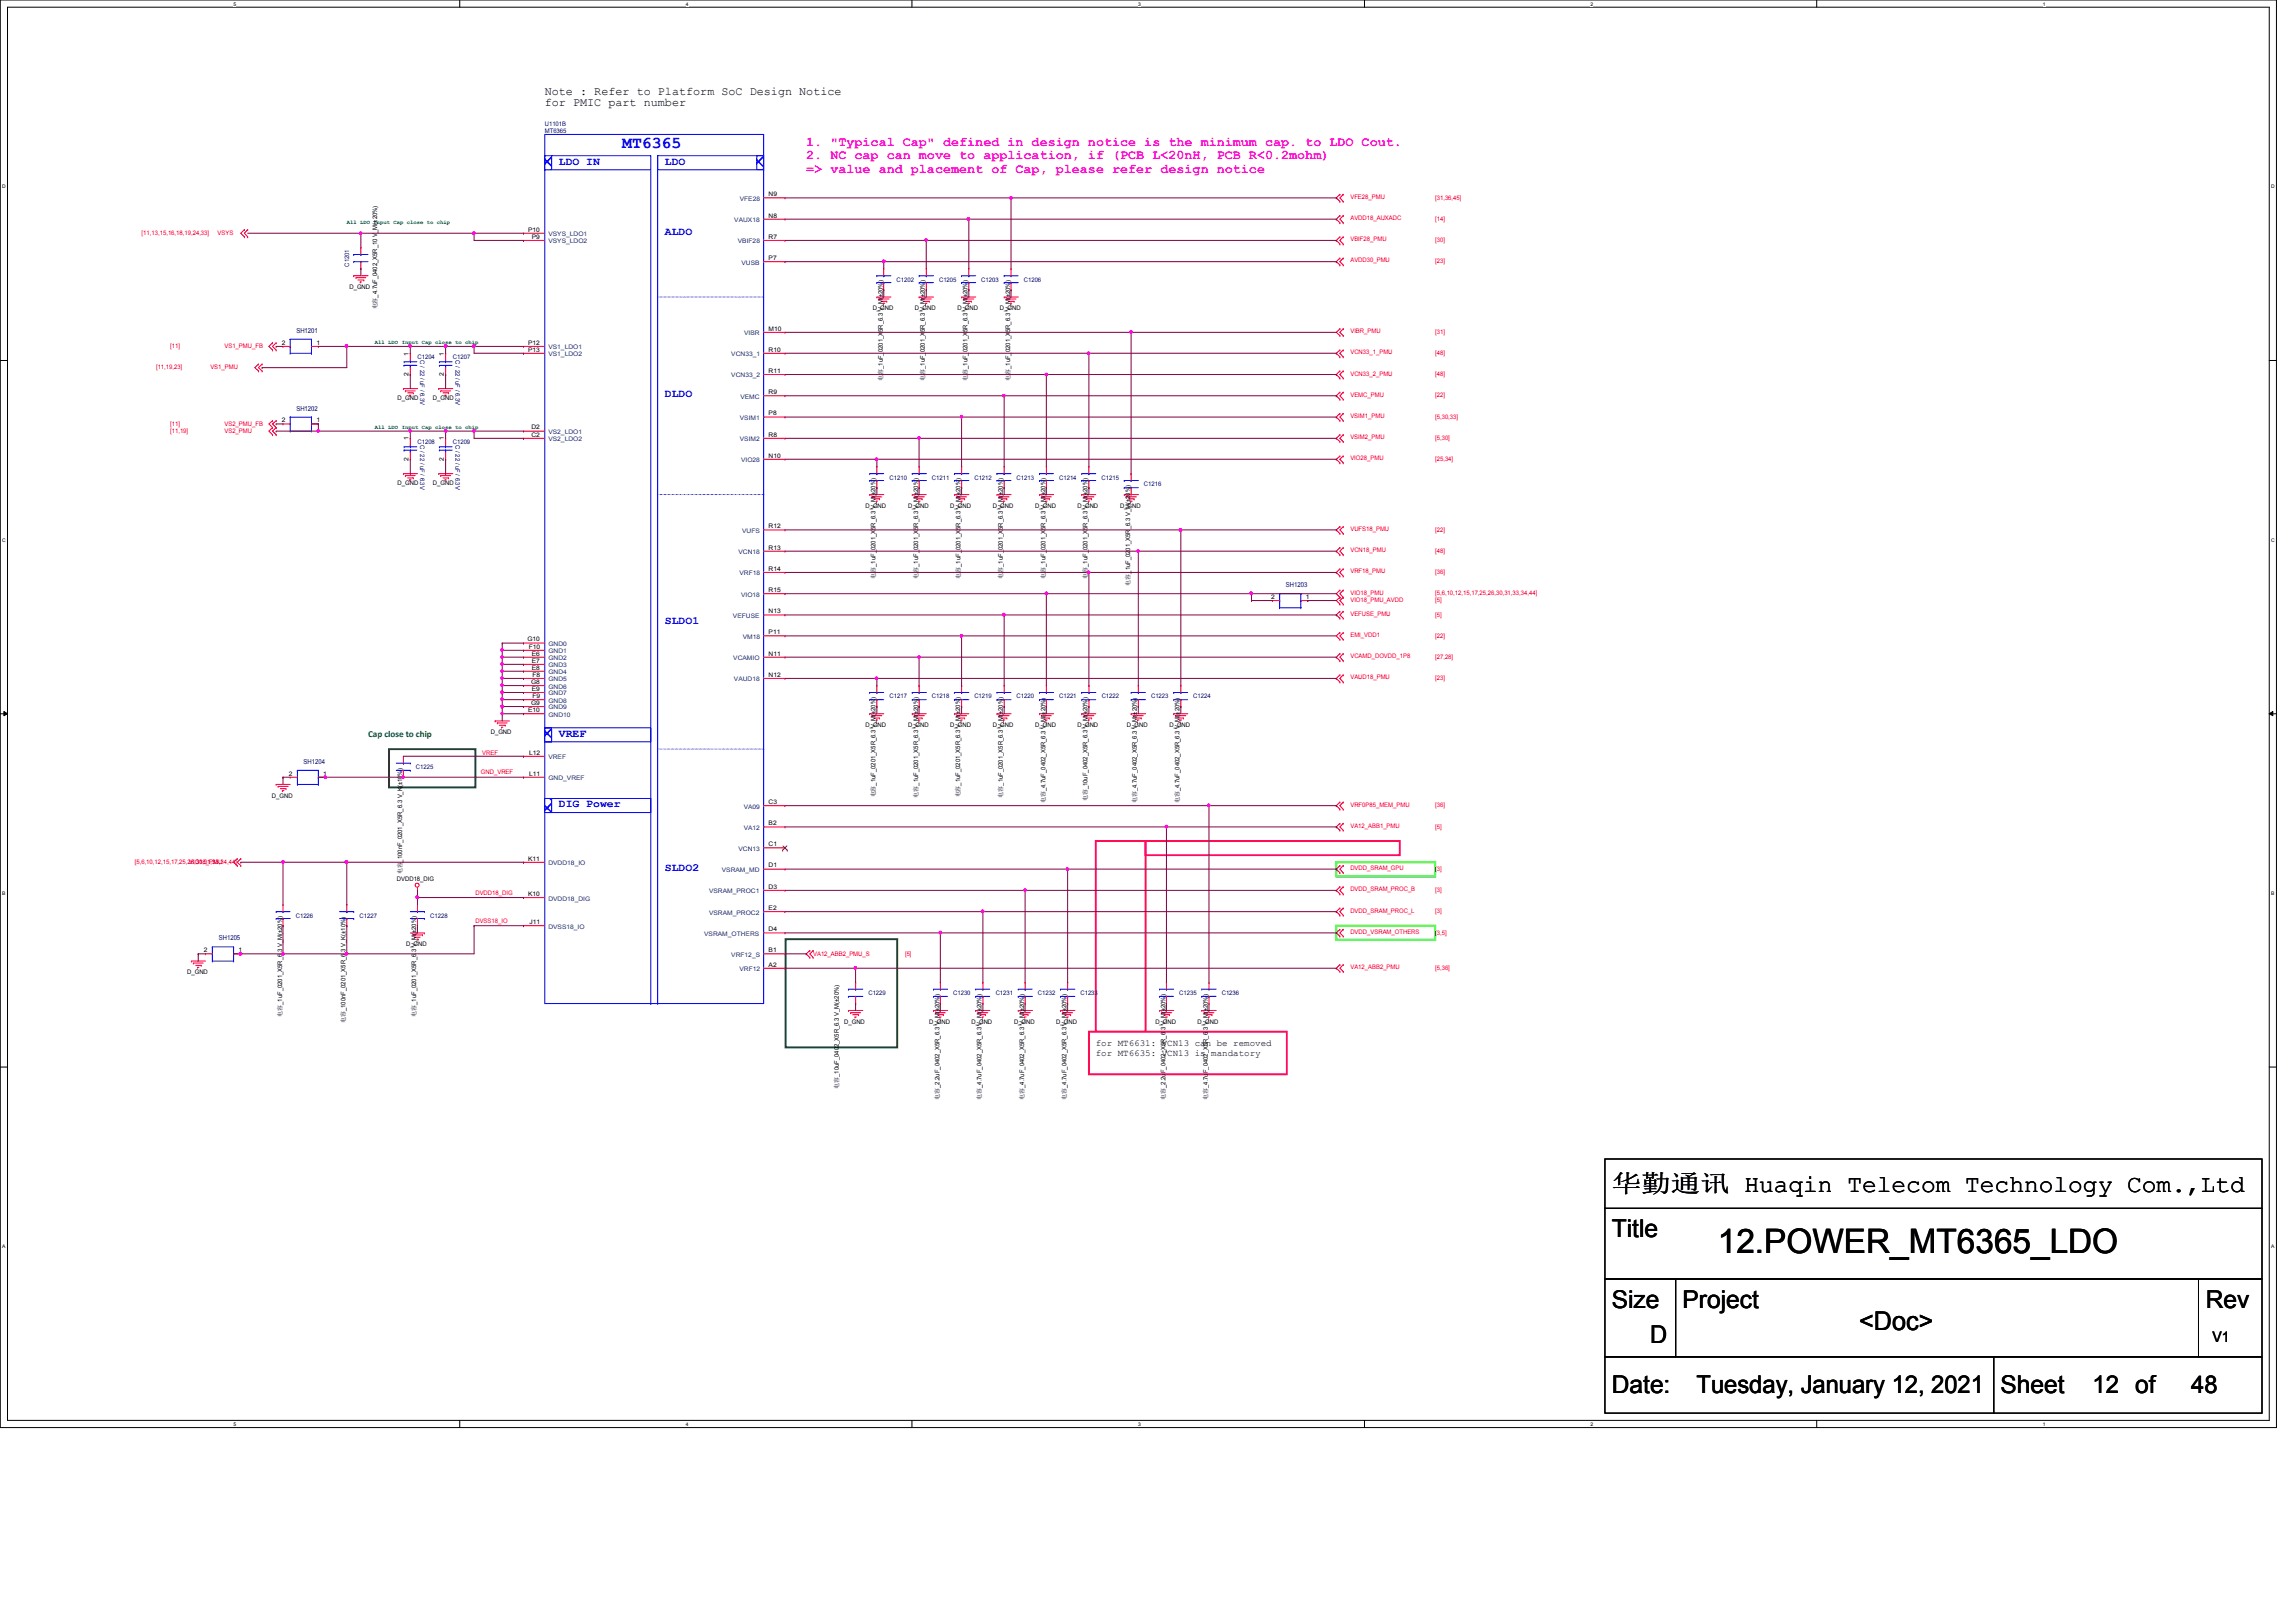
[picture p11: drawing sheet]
<svg xmlns="http://www.w3.org/2000/svg" width="297mm" height="210mm" viewBox="0 0 297 210" stroke-linecap="round" stroke-linejoin="round" font-family="sans-serif">
<defs><g id="words">
<text font-size="4.4" x="222.2" y="162.1">12.POWER_MT6365_LDO</text>
<text font-size="3.3" x="240.5" y="172.2">&lt;Doc&gt;</text>
<g font-size="3.2">
<text x="208.5" y="154.3">华华华华 Huaqin Telecom Technology Com.,Ltd</text>
<text x="208.5" y="160.1">Title</text>
<text x="208.5" y="169.3">Size</text>
<text x="213.5" y="173.9">D</text>
<text x="217.7" y="169.3">Project</text>
<text x="285.4" y="169.3">Rev</text>
<text x="208.5" y="180.2">Date:</text>
<text x="219.5" y="180.2">Tuesday, January 12, 2021</text>
<text x="258.8" y="180.2">Sheet</text>
<text x="270.7" y="180.2">12 of</text>
<text x="283.5" y="180.2">48</text>
</g>
<text font-size="2.2" fill="#00f" x="80.5" y="19.2">MT6365</text>
<text font-size="1.9" x="286.2" y="173.6">V1</text>
<g font-size="1.7" fill="#f0f">
<text x="104.3" y="18.9">1. &quot;Typical Cap&quot; defined in design notice is the minimum cap. to LDO Cout.</text>
<text x="104.3" y="20.6">2. NC cap can move to application, if (PCB L&lt;20nH, PCB R&lt;0.2mohm)</text>
<text x="104.3" y="22.4">=&gt; value and placement of Cap, please refer design notice</text>
</g>
<g font-size="1.5">
<text x="70.5" y="12.2">Note : Refer to Platform SoC Design Notice</text>
<text x="70.5" y="13.8">for PMIC part number</text>
</g>
<g font-size="1.4" fill="#00f">
<text x="72.3" y="21.3">LDO IN</text>
<text x="86" y="21.3">LDO</text>
<text x="86" y="30.4">ALDO</text>
<text x="86" y="51.4">DLDO</text>
<text x="86" y="80.7">SLDO1</text>
<text x="72.3" y="95.3">VREF</text>
<text x="72.3" y="104.5">DIG Power</text>
<text x="86" y="112.7">SLDO2</text>
</g>
<text font-size="1.2" fill="#008000" x="47.6" y="95.3">Cap close to chip</text>
<g font-size="1.2">
<text x="141.8" y="135.4">for MT6631: VCN13 can be removed</text>
<text x="141.8" y="136.6">for MT6635: VCN13 is mandatory</text>
</g>
<g font-size=".9" fill="#000080">
<text x="38.3" y="43.1">SH1201</text>
<text x="38.3" y="53.1">SH1202</text>
<text x="166.4" y="76">SH1203</text>
<text x="39.3" y="98.8">SH1204</text>
<text x="28.3" y="121.7">SH1205</text>
</g>
<g font-size=".8" fill="#000080">
<text x="70.5" y="16.3">U1101B</text>
<text x="70.5" y="17.2">MT6365</text>
<text x="45.2" y="34.5" transform="rotate(-90 45.2 34.5)">C1201</text>
<text x="116" y="36.4">C1202</text>
<text x="121.5" y="36.4">C1205</text>
<text x="126.9" y="36.4">C1203</text>
<text x="132.5" y="36.4">C1206</text>
<text x="54" y="46.5">C1204</text>
<text x="54.3" y="46.6" transform="rotate(90 54.3 46.6)">C / 22 / uF / 6.3V</text>
<text x="58.6" y="46.5">C1207</text>
<text x="58.9" y="46.6" transform="rotate(90 58.9 46.6)">C / 22 / uF / 6.3V</text>
<text x="54" y="57.5">C1208</text>
<text x="54.3" y="57.6" transform="rotate(90 54.3 57.6)">C / 22 / uF / 6.3V</text>
<text x="58.6" y="57.5">C1209</text>
<text x="58.9" y="57.6" transform="rotate(90 58.9 57.6)">C / 22 / uF / 6.3V</text>
<text x="115.1" y="62.1">C1210</text>
<text x="120.6" y="62.1">C1211</text>
<text x="126.1" y="62.1">C1212</text>
<text x="131.5" y="62.1">C1213</text>
<text x="137" y="62.1">C1214</text>
<text x="142.5" y="62.1">C1215</text>
<text x="148" y="62.9">C1216</text>
<text x="115.1" y="90.4">C1217</text>
<text x="120.6" y="90.4">C1218</text>
<text x="126.1" y="90.4">C1219</text>
<text x="131.5" y="90.4">C1220</text>
<text x="137" y="90.4">C1221</text>
<text x="142.5" y="90.4">C1222</text>
<text x="148.9" y="90.4">C1223</text>
<text x="154.4" y="90.4">C1224</text>
<text x="53.8" y="99.5">C1225</text>
<text x="38.3" y="118.7">C1226</text>
<text x="46.5" y="118.7">C1227</text>
<text x="55.7" y="118.7">C1228</text>
<text x="112.3" y="128.8">C1229</text>
<text x="123.3" y="128.8">C1230</text>
<text x="128.8" y="128.8">C1231</text>
<text x="134.3" y="128.8">C1232</text>
<text x="139.8" y="128.8">C1233</text>
<text x="152.6" y="128.8">C1235</text>
<text x="158.1" y="128.8">C1236</text>
</g>
<g font-size=".8">
<text x="68.3" y="30">P10</text>
<text x="99.4" y="28.2">N8</text>
<text x="99.4" y="25.4">N9</text>
<text x="68.8" y="30.9">P9</text>
<text x="99.4" y="30.9">R7</text>
<text x="99.4" y="33.7">P7</text>
<text x="45.2" y="37.3">D_GND</text>
<text x="48.8" y="40" transform="rotate(-90 48.8 40)">电电_4.7uF_0402_X5R_10 V_M(±20%)</text>
<text x="112.9" y="40.1">D_GND</text>
<text x="118.4" y="40.1">D_GND</text>
<text x="123.9" y="40.1">D_GND</text>
<text x="129.4" y="40.1">D_GND</text>
<text x="36.4" y="44.6">2</text>
<text x="40.9" y="44.6">1</text>
<text x="52.9" y="46" transform="rotate(-90 52.9 46)">1</text>
<text x="57.4" y="46" transform="rotate(-90 57.4 46)">1</text>
<text x="68.3" y="45.5">P13</text>
<text x="68.3" y="44.6">P12</text>
<text x="99.4" y="45.5">R10</text>
<text x="99.4" y="42.8">M10</text>
<text x="51.4" y="51.8">D_GND</text>
<text x="52.9" y="48.7" transform="rotate(-90 52.9 48.7)">2</text>
<text x="56" y="51.8">D_GND</text>
<text x="57.4" y="48.7" transform="rotate(-90 57.4 48.7)">2</text>
<text x="99.4" y="51">R9</text>
<text x="99.4" y="53.8">P8</text>
<text x="99.4" y="48.3">R11</text>
<text x="114.2" y="49.3" transform="rotate(-90 114.2 49.3)">电电_1uF_0201_X5R_6.3 V_M(±20%)</text>
<text x="119.7" y="49.3" transform="rotate(-90 119.7 49.3)">电电_1uF_0201_X5R_6.3 V_M(±20%)</text>
<text x="125.2" y="49.3" transform="rotate(-90 125.2 49.3)">电电_1uF_0201_X5R_6.3 V_M(±20%)</text>
<text x="130.7" y="49.3" transform="rotate(-90 130.7 49.3)">电电_1uF_0201_X5R_6.3 V_M(±20%)</text>
<text x="36.4" y="54.7">2</text>
<text x="40.9" y="54.7">1</text>
<text x="52.9" y="59.6" transform="rotate(-90 52.9 59.6)">2</text>
<text x="52.9" y="57" transform="rotate(-90 52.9 57)">1</text>
<text x="57.4" y="59.6" transform="rotate(-90 57.4 59.6)">2</text>
<text x="57.4" y="57" transform="rotate(-90 57.4 57)">1</text>
<text x="68.7" y="55.6">D2</text>
<text x="68.7" y="56.5">C2</text>
<text x="99.4" y="59.2">N10</text>
<text x="99.4" y="56.5">R8</text>
<text x="51.4" y="62.8">D_GND</text>
<text x="56" y="62.8">D_GND</text>
<text x="112" y="65.7">D_GND</text>
<text x="117.5" y="65.7">D_GND</text>
<text x="122.9" y="65.7">D_GND</text>
<text x="128.4" y="65.7">D_GND</text>
<text x="133.9" y="65.7">D_GND</text>
<text x="139.4" y="65.7">D_GND</text>
<text x="144.9" y="65.7">D_GND</text>
<text x="99.4" y="68.4">R12</text>
<text x="99.4" y="71.1">R13</text>
<text x="99.4" y="73.9">R14</text>
<text x="99.4" y="76.6">R15</text>
<text x="113.3" y="74.9" transform="rotate(-90 113.3 74.9)">电电_1uF_0201_X5R_6.3 V_M(±20%)</text>
<text x="118.8" y="74.9" transform="rotate(-90 118.8 74.9)">电电_1uF_0201_X5R_6.3 V_M(±20%)</text>
<text x="124.2" y="74.9" transform="rotate(-90 124.2 74.9)">电电_1uF_0201_X5R_6.3 V_M(±20%)</text>
<text x="129.7" y="74.9" transform="rotate(-90 129.7 74.9)">电电_1uF_0201_X5R_6.3 V_M(±20%)</text>
<text x="135.2" y="74.9" transform="rotate(-90 135.2 74.9)">电电_1uF_0201_X5R_6.3 V_M(±20%)</text>
<text x="140.7" y="74.9" transform="rotate(-90 140.7 74.9)">电电_1uF_0201_X5R_6.3 V_M(±20%)</text>
<text x="146.2" y="75.8" transform="rotate(-90 146.2 75.8)">电电_1uF_0201_X5R_6.3 V_M(±20%)</text>
<text x="164.5" y="77.5">2</text>
<text x="168.9" y="77.5">1</text>
<text x="68.2" y="83">G10</text>
<text x="68.4" y="83.9">F10</text>
<text x="99.4" y="82.1">P11</text>
<text x="99.4" y="79.4">N13</text>
<text x="68.7" y="88.5">G8</text>
<text x="68.8" y="89.4">E9</text>
<text x="68.8" y="84.8">E6</text>
<text x="68.8" y="85.8">E7</text>
<text x="68.8" y="86.7">E8</text>
<text x="68.9" y="87.6">F8</text>
<text x="99.4" y="84.8">N11</text>
<text x="99.4" y="87.6">N12</text>
<text x="63.5" y="95">D_GND</text>
<text x="68.3" y="92.2">E10</text>
<text x="68.7" y="91.2">G9</text>
<text x="68.9" y="90.3">F9</text>
<text x="112" y="94.1">D_GND</text>
<text x="117.5" y="94.1">D_GND</text>
<text x="122.9" y="94.1">D_GND</text>
<text x="128.4" y="94.1">D_GND</text>
<text x="133.9" y="94.1">D_GND</text>
<text x="139.4" y="94.1">D_GND</text>
<text x="145.8" y="94.1">D_GND</text>
<text x="151.3" y="94.1">D_GND</text>
<text x="37.4" y="100.4">2</text>
<text x="41.8" y="100.4">1</text>
<text x="68.4" y="97.7">L12</text>
<text x="68.4" y="100.4">L11</text>
<text x="35.2" y="103.2">D_GND</text>
<text x="99.4" y="104.1">C3</text>
<text x="99.4" y="106.8">B2</text>
<text x="113.3" y="103.2" transform="rotate(-90 113.3 103.2)">电电_1uF_0201_X5R_6.3 V_M(±20%)</text>
<text x="118.8" y="103.2" transform="rotate(-90 118.8 103.2)">电电_1uF_0201_X5R_6.3 V_M(±20%)</text>
<text x="124.2" y="103.2" transform="rotate(-90 124.2 103.2)">电电_1uF_0201_X5R_6.3 V_M(±20%)</text>
<text x="129.7" y="103.2" transform="rotate(-90 129.7 103.2)">电电_1uF_0201_X5R_6.3 V_M(±20%)</text>
<text x="135.2" y="103.9" transform="rotate(-90 135.2 103.9)">电电_4.7uF_0402_X5R_6.3 V_M(±20%)</text>
<text x="140.7" y="103.7" transform="rotate(-90 140.7 103.7)">电电_10uF_0402_X5R_6.3 V_M(±20%)</text>
<text x="147.1" y="103.9" transform="rotate(-90 147.1 103.9)">电电_4.7uF_0402_X5R_6.3 V_M(±20%)</text>
<text x="152.6" y="103.9" transform="rotate(-90 152.6 103.9)">电电_4.7uF_0402_X5R_6.3 V_M(±20%)</text>
<text x="51.3" y="114">DVDD18_DIG</text>
<text x="52" y="113.1" transform="rotate(-90 52 113.1)">电电_100nF_0201_X5R_6.3 V_K(±10%)</text>
<text x="68.3" y="111.4">K11</text>
<text x="99.4" y="109.5">C1</text>
<text x="99.4" y="112.3">D1</text>
<text x="68.3" y="115.9">K10</text>
<text x="68.5" y="119.6">J11</text>
<text x="99.4" y="115">D3</text>
<text x="99.4" y="117.8">E2</text>
<text x="26.4" y="123.2">2</text>
<text x="30.9" y="123.2">1</text>
<text x="52.5" y="122.4">D_GND</text>
<text x="99.4" y="123.2">B1</text>
<text x="99.4" y="125.1">A2</text>
<text x="99.4" y="120.5">D4</text>
<text x="24.2" y="126.1">D_GND</text>
<text x="36.5" y="131.6" transform="rotate(-90 36.5 131.6)">电电_1uF_0201_X5R_6.3 V_M(±20%)</text>
<text x="53.8" y="131.6" transform="rotate(-90 53.8 131.6)">电电_1uF_0201_X5R_6.3 V_M(±20%)</text>
<text x="44.7" y="132.4" transform="rotate(-90 44.7 132.4)">电电_100nF_0201_X5R_6.3 V_K(±10%)</text>
<text x="109.2" y="132.5">D_GND</text>
<text x="120.2" y="132.5">D_GND</text>
<text x="125.7" y="132.5">D_GND</text>
<text x="131.2" y="132.5">D_GND</text>
<text x="136.6" y="132.5">D_GND</text>
<text x="149.5" y="132.5">D_GND</text>
<text x="154.9" y="132.5">D_GND</text>
<text x="108.5" y="140.9" transform="rotate(-90 108.5 140.9)">电电_10uF_0402_X5R_6.3 V_M(±20%)</text>
<text x="121.5" y="142.3" transform="rotate(-90 121.5 142.3)">电电_2.2uF_0402_X5R_6.3 V_M(±20%)</text>
<text x="127" y="142.3" transform="rotate(-90 127 142.3)">电电_4.7uF_0402_X5R_6.3 V_M(±20%)</text>
<text x="132.5" y="142.3" transform="rotate(-90 132.5 142.3)">电电_4.7uF_0402_X5R_6.3 V_M(±20%)</text>
<text x="138" y="142.3" transform="rotate(-90 138 142.3)">电电_4.7uF_0402_X5R_6.3 V_M(±20%)</text>
<text x="150.8" y="142.3" transform="rotate(-90 150.8 142.3)">电电_2.2uF_0402_X5R_6.3 V_M(±20%)</text>
<text x="156.2" y="142.3" transform="rotate(-90 156.2 142.3)">电电_4.7uF_0402_X5R_6.3 V_M(±20%)</text>
</g>
<g font-size=".8" fill="#004080">
<text x="95" y="28.7">VAUX18</text>
<text x="95.7" y="26">VFE28</text>
<text x="70.9" y="31.5">VSYS_LDO2</text>
<text x="70.9" y="30.6">VSYS_LDO1</text>
<text x="95.5" y="31.5">VBIF28</text>
<text x="95.9" y="34.2">VUSB</text>
<text x="70.9" y="46.1">VS1_LDO2</text>
<text x="70.9" y="45.2">VS1_LDO1</text>
<text x="94.6" y="46.1">VCN33_1</text>
<text x="96.3" y="43.4">VIBR</text>
<text x="94.6" y="48.9">VCN33_2</text>
<text x="95.8" y="51.6">VEMC</text>
<text x="70.9" y="56.2">VS2_LDO1</text>
<text x="70.9" y="57.1">VS2_LDO2</text>
<text x="95.7" y="54.4">VSIM1</text>
<text x="95.7" y="57.1">VSIM2</text>
<text x="95.9" y="59.8">VIO28</text>
<text x="95.5" y="71.7">VCN18</text>
<text x="96" y="69">VUFS</text>
<text x="95.7" y="74.5">VRF18</text>
<text x="95.9" y="77.2">VIO18</text>
<text x="70.9" y="83.6">GND0</text>
<text x="94.8" y="80">VEFUSE</text>
<text x="96.1" y="82.7">VM18</text>
<text x="70.9" y="90">GND7</text>
<text x="70.9" y="84.5">GND1</text>
<text x="70.9" y="85.4">GND2</text>
<text x="70.9" y="86.4">GND3</text>
<text x="70.9" y="87.2">GND4</text>
<text x="70.9" y="88.2">GND5</text>
<text x="70.9" y="89.1">GND6</text>
<text x="94.9" y="85.4">VCAMIO</text>
<text x="94.9" y="88.2">VAUD18</text>
<text x="70.9" y="90.9">GND8</text>
<text x="70.9" y="91.8">GND9</text>
<text x="70.9" y="92.7">GND10</text>
<text x="70.9" y="98.3">VREF</text>
<text x="70.9" y="101">GND_VREF</text>
<text x="96.2" y="104.6">VA09</text>
<text x="96.2" y="107.4">VA12</text>
<text x="70.9" y="112">DVDD18_IO</text>
<text x="93.4" y="112.9">VSRAM_MD</text>
<text x="95.5" y="110.1">VCN13</text>
<text x="70.9" y="116.5">DVDD18_DIG</text>
<text x="91.7" y="115.6">VSRAM_PROC1</text>
<text x="91.7" y="118.4">VSRAM_PROC2</text>
<text x="70.9" y="120.2">DVSS18_IO</text>
<text x="91.1" y="121.1">VSRAM_OTHERS</text>
<text x="94.6" y="123.8">VRF12_S</text>
<text x="95.7" y="125.7">VRF12</text>
</g>
<g font-size=".8" fill="#f00">
<text x="174.7" y="28.5">AVDD18_AUXADC</text>
<text x="174.7" y="25.7">VFE28_PMU</text>
<text x="185.7" y="28.6">[14]</text>
<text x="185.7" y="25.8">[31,36,45]</text>
<text x="18.3" y="30.4">[11,13,15,16,18,19,24,33]</text>
<text x="28.1" y="30.4">VSYS</text>
<text x="174.7" y="31.2">VBIF28_PMU</text>
<text x="174.7" y="34">AVDD30_PMU</text>
<text x="185.7" y="31.3">[30]</text>
<text x="185.7" y="34.1">[23]</text>
<text x="20.2" y="47.8">[11,19,23]</text>
<text x="22" y="45">[11]</text>
<text x="27.2" y="47.8">VS1_PMU</text>
<text x="29" y="45">VS1_PMU_FB</text>
<text x="174.7" y="45.8">VCN33_1_PMU</text>
<text x="174.7" y="43.1">VIBR_PMU</text>
<text x="185.7" y="45.9">[48]</text>
<text x="185.7" y="43.2">[31]</text>
<text x="174.7" y="48.6">VCN33_2_PMU</text>
<text x="174.7" y="51.3">VEMC_PMU</text>
<text x="185.7" y="48.7">[48]</text>
<text x="185.7" y="51.4">[22]</text>
<text x="22" y="56">[11,19]</text>
<text x="22" y="55.1">[11]</text>
<text x="29" y="56">VS2_PMU</text>
<text x="29" y="55.1">VS2_PMU_FB</text>
<text x="174.7" y="54.1">VSIM1_PMU</text>
<text x="174.7" y="56.8">VSIM2_PMU</text>
<text x="174.7" y="59.6">VIO28_PMU</text>
<text x="185.7" y="54.2">[5,30,33]</text>
<text x="185.7" y="56.9">[5,30]</text>
<text x="185.7" y="59.6">[25,34]</text>
<text x="174.7" y="71.5">VCN18_PMU</text>
<text x="174.7" y="68.7">VUFS18_PMU</text>
<text x="185.7" y="71.5">[48]</text>
<text x="185.7" y="68.8">[22]</text>
<text x="174.7" y="74.2">VRF18_PMU</text>
<text x="174.7" y="77">VIO18_PMU</text>
<text x="174.7" y="77.8">VIO18_PMU_AVDD</text>
<text x="185.7" y="74.3">[36]</text>
<text x="185.7" y="77">[5,6,10,12,15,17,25,26,30,31,33,34,44]</text>
<text x="185.7" y="77.9">[5]</text>
<text x="174.7" y="79.7">VEFUSE_PMU</text>
<text x="174.7" y="82.4">EMI_VDD1</text>
<text x="185.7" y="79.8">[5]</text>
<text x="185.7" y="82.5">[22]</text>
<text x="174.7" y="87.9">VAUD18_PMU</text>
<text x="174.7" y="85.2">VCAMD_DOVDD_1P8</text>
<text x="185.7" y="88">[23]</text>
<text x="185.7" y="85.3">[27,28]</text>
<text x="62.2" y="100.2">GND_VREF</text>
<text x="62.4" y="97.7">VREF</text>
<text x="174.7" y="104.4">VRF0P85_MEM_PMU</text>
<text x="174.7" y="107.1">VA12_ABB1_PMU</text>
<text x="185.7" y="104.5">[36]</text>
<text x="185.7" y="107.2">[5]</text>
<text x="17.4" y="111.8">[5,6,10,12,15,17,25,26,30,31,33,34,44]</text>
<text x="24.5" y="111.8">VIO18_PMU</text>
<text x="174.7" y="112.6">DVDD_SRAM_GPU</text>
<text x="185.7" y="112.7">[3]</text>
<text x="61.5" y="115.8">DVDD18_DIG</text>
<text x="61.5" y="119.4">DVSS18_IO</text>
<text x="174.7" y="115.4">DVDD_SRAM_PROC_B</text>
<text x="174.7" y="118.1">DVDD_SRAM_PROC_L</text>
<text x="185.7" y="115.4">[3]</text>
<text x="185.7" y="118.2">[3]</text>
<text x="105.2" y="123.7">VA12_ABB2_PMU_S</text>
<text x="117.1" y="123.7">[5]</text>
<text x="174.7" y="120.8">DVDD_VSRAM_OTHERS</text>
<text x="174.7" y="125.4">VA12_ABB2_PMU</text>
<text x="185.7" y="120.9">[3,5]</text>
<text x="185.7" y="125.5">[5,36]</text>
</g>
<g font-size=".7" fill="#008000">
<text x="44.9" y="29">All LDO Input Cap close to chip</text>
<text x="48.5" y="44.5">All LDO Input Cap close to chip</text>
<text x="48.5" y="55.5">All LDO Input Cap close to chip</text>
</g>
<g font-size=".6">
<text x="30.2" y=".7">5</text>
<text x="88.7" y=".7">4</text>
<text x="147.2" y=".7">3</text>
<text x="205.8" y=".7">2</text>
<text x="264.3" y=".7">1</text>
<text x=".3" y="24.4">D</text>
<text x="293.8" y="24.4">D</text>
<text x=".3" y="70.1">C</text>
<text x="293.8" y="70.1">C</text>
<text x=".3" y="115.8">B</text>
<text x="293.8" y="115.8">B</text>
<text x=".3" y="161.5">A</text>
<text x="293.8" y="161.5">A</text>
<text x="30.2" y="184.5">5</text>
<text x="88.7" y="184.5">4</text>
<text x="147.2" y="184.5">3</text>
<text x="205.8" y="184.5">2</text>
<text x="264.3" y="184.5">1</text>
</g>
</g></defs>
<path d="M0 0h294.5v184.7h-294.5zM1 .9h292.6v182.9h-292.6z" fill="none" stroke="#000" stroke-width=".13"/>
<g fill="#fff">
<path d="M30.2 .1h.4v.7h-.4z"/>
<path d="M30.2 183.9h.4v.8h-.4z"/>
</g>
<path d="M59.5 0v.9M59.5 183.8v.9" fill="none" stroke="#000" stroke-width=".13"/>
<g fill="#fff">
<path d="M88.7 .1h.4v.7h-.4z"/>
<path d="M88.7 183.9h.4v.8h-.4z"/>
</g>
<path d="M118 0v.9M118 183.8v.9" fill="none" stroke="#000" stroke-width=".13"/>
<g fill="#fff">
<path d="M147.2 .1h.4v.7h-.4z"/>
<path d="M147.2 183.9h.4v.8h-.4z"/>
</g>
<path d="M176.5 0v.9M176.5 183.8v.9" fill="none" stroke="#000" stroke-width=".13"/>
<g fill="#fff">
<path d="M205.8 .1h.3v.7h-.3z"/>
<path d="M205.8 183.9h.3v.8h-.3z"/>
</g>
<path d="M235 0v.9M235 183.8v.9" fill="none" stroke="#000" stroke-width=".13"/>
<g fill="#fff">
<path d="M264.3 .1h.3v.7h-.3z"/>
<path d="M264.3 183.9h.3v.8h-.3z"/>
<path d="M.3 23.8h.5v.7h-.5z"/>
<path d="M293.8 23.8h.5v.7h-.5z"/>
<path d="M.3 69.5h.5v.7h-.5z"/>
<path d="M293.8 69.5h.5v.7h-.5z"/>
</g>
<path d="M0 46.7h1M293.6 46.7h.9" fill="none" stroke="#000" stroke-width=".13"/>
<g fill="#fff">
<path d="M.3 115.2h.4v.8h-.4z"/>
<path d="M293.8 115.2h.5v.8h-.5z"/>
</g>
<path d="M0 92.4h1M.5 92.1l.5 .3-.5 .2zM293.6 92.4l.4-.3v.5zM293.6 92.4h.9" fill="none" stroke="#000" stroke-width=".13"/>
<path d="M.5 92.1l.5 .3-.5 .2zM293.6 92.4l.4-.3v.5z" fill="#000"/>
<g fill="#fff">
<path d="M.3 160.9h.4v.8h-.4z"/>
<path d="M293.8 160.9h.4v.8h-.4z"/>
</g>
<path d="M0 138.1h1M293.6 138.1h.9M207.6 156.4h85v9.1h-85zM207.6 150h85v6.4h-85zM207.6 165.5h9.2v10.1h-9.2zM207.6 175.6h50.3v7.3h-50.3zM216.8 165.5h67.6v10.1h-67.6zM257.9 175.6h34.7v7.3h-34.7zM284.4 165.5h8.2v10.1h-8.2z" fill="none" stroke="#000" stroke-width=".13"/>
<path d="M50.3 96.9h11.2v5h-11.2zM101.6 121.5h14.5v14.1h-14.5z" fill="none" stroke="#008000" stroke-width=".25"/>
<path d="M172.9 111.6h12.8v1.8h-12.8zM172.9 119.8h12.8v1.8h-12.8z" fill="none" stroke="#0f0" stroke-width=".25"/>
<path d="M141.8 108.8h6.4v24.7h-6.4zM148.2 108.8h32.9v1.9h-32.9zM140.9 133.5h25.6v5.5h-25.6z" fill="none" stroke="#ff0080" stroke-width=".25"/>
<g fill="none" stroke="#f00" stroke-width=".13">
<path d="M31.6 29.7h.1M31.6 30.6h.1M31.6 29.7l-.4 .5 .4 .4M32 29.7h.1M32 30.6h.1M32 29.7l-.4 .5 .4 .4M45.8 35.7h.1M45.8 35.7h1.8M46.1 35.9h.1M46.1 35.9h1.2M46.3 36.2h.8M46.6 36.5h.1"/>
<path d="M46.6 36.5h.2M46.7 32h.1M46.7 34.8h.1M46.7 32v.9M46.7 33.9v.9M47.1 36.2h.1M113.4 38.4h.1M113.4 38.4h1.9M113.7 38.7h.1M113.7 38.7h1.3M114 39h.7M114.3 39.2h.1"/>
<path d="M114.3 39.2h.2M114.7 39h.1M118.9 38.4h.1M118.9 38.4h1.9M119.2 38.7h.1M119.2 38.7h1.3M119.5 39h.7M119.8 39.2h.1M119.8 34.8h.1M119.8 37.5h.1M119.8 34.8v.9M119.8 36.6v.9"/>
<path d="M120.2 39h.1M124.4 38.4h.1M124.4 38.4h1.8M124.7 38.7h.1M124.7 38.7h1.3M125 39h.7M125.2 39.2h.1M125.2 39.2h.2M125.7 39h.1M129.9 38.4h.1M129.9 38.4h1.8M130.2 38.7h.1"/>
<path d="M130.2 38.7h1.2M130.5 39h.7M130.7 39.2h.1M130.7 39.2h.2M130.8 34.8h.1M130.8 37.5h.1M130.8 34.8v.9M130.8 36.6v.9M131.2 39h.1M173.3 25.1h.1M173.3 26.1h.1M173.3 27.9h.1"/>
<path d="M173.3 28.8h.1M173.3 30.6h.1M173.3 31.6h.1M173.3 33.4h.1M173.3 34.3h.1M173.3 25.1l-.4 .5 .4 .5M173.3 27.9l-.4 .5 .4 .4M173.3 30.6l-.4 .5 .4 .5M173.3 33.4l-.4 .5 .4 .4M173.8 26.1h.1M173.8 25.1h.1M173.8 28.8h.1"/>
<path d="M173.8 27.9h.1M173.8 31.6h.1M173.8 30.6h.1M173.8 34.3h.1M173.8 33.4h.1M173.8 25.1l-.5 .5 .5 .5M173.8 27.9l-.5 .5 .5 .4M173.8 30.6l-.5 .5 .5 .5M173.8 33.4l-.5 .5 .5 .4M33.4 47.1h.1M33.4 48h.1M33.4 47.1l-.4 .5 .4 .4"/>
<path d="M33.9 47.1h.1M33.9 48h.1M33.9 47.1l-.5 .5 .5 .4M35.3 56.3h.1M35.3 55.3l-.5 .5 .5 .5M35.3 54.4h.1M35.3 55.3h.1M35.3 44.4h.1M35.3 45.3h.1M35.3 54.4l-.5 .5 .5 .4M35.3 44.4l-.5 .4 .5 .5M35.7 56.3h.1"/>
<path d="M35.7 55.3l-.4 .5 .4 .5M35.7 54.4h.1M35.7 55.3h.1M35.7 44.4h.1M35.7 45.3h.1M35.7 54.4l-.4 .5 .4 .4M35.7 44.4l-.4 .4 .4 .5M36.6 54.9h.1M36.6 54.9h.9M40.3 54.9h.9M41.2 54.9h.1M52.2 50.3h.1"/>
<path d="M52.2 50.3h1.8M52.4 50.6h.1M52.4 50.6h1.3M52.7 50.8h.8M53 51.1h.1M53 51.1h.2M53.5 50.8h.1M56.8 50.3h.1M56.8 50.3h1.8M57 50.6h.1M57 50.6h1.3M57.3 50.8h.7"/>
<path d="M57.6 51.1h.1M57.7 48.5h.1M57.7 45.7h.1M57.7 45.7v.9M57.7 47.6v.9M58 50.8h.1M173.3 42.5h.1M173.3 43.4h.1M173.3 45.3h.1M173.3 46.2h.1M173.3 48h.1M173.3 48.9h.1"/>
<path d="M173.3 50.8h.1M173.3 51.7h.1M173.3 53.5h.1M173.3 54.4h.1M173.3 56.3h.1M173.3 57.1h.1M173.3 59h.1M173.3 59.9h.1M173.3 42.5l-.4 .5 .4 .4M173.3 45.3l-.4 .4 .4 .5M173.3 48l-.4 .5 .4 .4M173.3 50.8l-.4 .4 .4 .5"/>
<path d="M173.3 53.5l-.4 .5 .4 .4M173.3 56.3l-.4 .4 .4 .4M173.3 59l-.4 .4 .4 .5M173.8 43.4h.1M173.8 42.5h.1M173.8 46.2h.1M173.8 45.3h.1M173.8 48.9h.1M173.8 48h.1M173.8 51.7h.1M173.8 50.8h.1M173.8 54.4h.1"/>
<path d="M173.8 53.5h.1M173.8 57.1h.1M173.8 56.3h.1M173.8 59.9h.1M173.8 59h.1M173.8 42.5l-.5 .5 .5 .4M173.8 45.3l-.5 .4 .5 .5M173.8 48l-.5 .5 .5 .4M173.8 50.8l-.5 .4 .5 .5M173.8 53.5l-.5 .5 .5 .4M173.8 56.3l-.5 .4 .5 .4M173.8 59l-.5 .4 .5 .5"/>
<path d="M52.2 61.3h.1M52.2 61.3h1.8M52.4 61.6h.1M52.4 61.6h1.3M52.7 61.8h.8M53 62.1h.1M53 62.1h.2M53.5 61.8h.1M56.8 61.3h.1M56.8 61.3h1.8M57 61.6h.1M57 61.6h1.3"/>
<path d="M57.3 61.8h.7M57.6 62.1h.1M58 61.8h.1M112.5 64h.1M112.5 64h1.8M112.8 64.3h.1M112.8 64.3h1.3M113.1 64.6h.7M113.4 64.9h.1M113.8 64.6h.1M118 64h.1M118 64h1.8"/>
<path d="M118.3 64.3h.1M118.3 64.3h1.3M118.6 64.6h.7M118.8 64.9h.1M118.8 64.9h.2M118.9 60.4h.1M118.9 63.1h.1M118.9 60.4v.9M118.9 62.2v.9M119.3 64.6h.1M123.5 64h.1M123.5 64h1.8"/>
<path d="M123.8 64.3h.1M123.8 64.3h1.2M124 64.6h.8M124.3 64.9h.1M124.3 64.9h.2M124.4 60.4h.1M124.4 63.1h.1M124.4 60.4v.9M124.4 62.2v.9M124.8 64.6h.1M129 64h.1M129 64h1.8"/>
<path d="M129.2 64.3h.1M129.2 64.3h1.4M129.5 64.6h.8M129.8 64.9h.1M129.8 64.9h.2M130.3 64.6h.1M134.5 64h.1M134.5 64h1.8M134.7 64.3h.1M134.7 64.3h1.3M135 64.6h.8M135.3 64.9h.1"/>
<path d="M135.3 64.9h.2M135.4 60.4h.1M135.4 63.1h.1M135.4 60.4v.9M135.4 62.2v.9M135.8 64.6h.1M139.9 64h.1M139.9 64h1.9M140.2 64.3h.1M140.2 64.3h1.3M140.5 64.6h.7M140.8 64.9h.1"/>
<path d="M140.8 64.9h.2M141.2 64.6h.1M145.5 64h.1M145.5 64h1.8M145.7 64.3h.1M145.7 64.3h1.3M146 64.6h.7M146.3 64.9h.1M146.3 64.9h.2M146.7 64.6h.1M173.3 78.2h.1M173.3 79.1h.1"/>
<path d="M173.3 77.3l-.4 .4 .4 .5M173.3 79.1l-.4 .5 .4 .4M173.3 70.9h.1M173.3 71.8h.1M173.3 68.2h.1M173.3 69h.1M173.3 73.6h.1M173.3 74.5h.1M173.3 76.4h.1M173.3 77.3h.1M173.3 70.9l-.4 .4 .4 .5M173.3 68.2l-.4 .4 .4 .4"/>
<path d="M173.3 73.6l-.4 .5 .4 .4M173.3 76.4l-.4 .4 .4 .5M173.8 78.2h.1M173.8 79.1h.1M173.8 77.3l-.5 .4 .5 .5M173.8 79.1l-.5 .5 .5 .4M173.8 71.8h.1M173.8 70.9h.1M173.8 69h.1M173.8 68.2h.1M173.8 74.5h.1M173.8 73.6h.1"/>
<path d="M173.8 77.3h.1M173.8 76.4h.1M173.8 70.9l-.5 .4 .5 .5M173.8 68.2l-.5 .4 .5 .4M173.8 73.6l-.5 .5 .5 .4M173.8 76.4l-.5 .4 .5 .5M64 93.3h.1M64 93.3h1.9M64.3 93.6h.1M64.3 93.6h1.3M64.6 93.9h.8M64.9 94.1h.1"/>
<path d="M64.9 94.1h.2M65.4 93.9h.1M112.5 92.4h.1M112.5 92.4h1.8M112.8 92.6h.1M112.8 92.6h1.3M113.1 92.9h.7M113.4 93.2h.1M113.8 92.9h.1M118 92.4h.1M118 92.4h1.8M118.3 92.6h.1"/>
<path d="M118.3 92.6h1.3M118.6 92.9h.7M118.8 93.2h.1M118.8 93.2h.2M118.9 88.7h.1M118.9 91.4h.1M118.9 88.7v.9M118.9 90.5v.9M119.3 92.9h.1M123.5 92.4h.1M123.5 92.4h1.8M123.8 92.6h.1"/>
<path d="M123.8 92.6h1.2M124 92.9h.8M124.3 93.2h.1M124.3 93.2h.2M124.8 92.9h.1M129 92.4h.1M129 92.4h1.8M129.2 92.6h.1M129.2 92.6h1.4M129.5 92.9h.8M129.8 93.2h.1M129.8 93.2h.2"/>
<path d="M129.9 88.7h.1M129.9 91.4h.1M129.9 88.7v.9M129.9 90.5v.9M130.3 92.9h.1M134.5 92.4h.1M134.5 92.4h1.8M134.7 92.6h.1M134.7 92.6h1.3M135 92.9h.8M135.3 93.2h.1M135.3 93.2h.2"/>
<path d="M135.8 92.9h.1M139.9 92.4h.1M139.9 92.4h1.9M140.2 92.6h.1M140.2 92.6h1.3M140.5 92.9h.7M140.8 93.2h.1M140.8 93.2h.2M140.9 88.7h.1M140.9 91.4h.1M140.9 88.7v.9M140.9 90.5v.9"/>
<path d="M141.2 92.9h.1M146.3 92.4h.1M146.3 92.4h1.9M146.6 92.6h.1M146.6 92.6h1.3M146.9 92.9h.8M147.2 93.2h.1M147.2 93.2h.2M147.7 92.9h.1M151.8 92.4h.1M151.8 92.4h1.9M152.1 92.6h.1"/>
<path d="M152.1 92.6h1.3M152.4 92.9h.7M152.6 93.2h.1M152.6 93.2h.3M152.8 88.7h.1M152.8 91.4h.1M152.8 88.7v.9M152.8 90.5v.9M153.1 92.9h.1M173.3 80h.1M173.3 81.9h.1M173.3 82.8h.1"/>
<path d="M173.3 84.6h.1M173.3 85.5h.1M173.3 87.3h.1M173.3 88.3h.1M173.3 81.9l-.4 .4 .4 .5M173.3 84.6l-.4 .4 .4 .5M173.3 87.3l-.4 .5 .4 .5M173.8 80h.1M173.8 82.8h.1M173.8 81.9h.1M173.8 85.5h.1M173.8 84.6h.1"/>
<path d="M173.8 88.3h.1M173.8 87.3h.1M173.8 81.9l-.5 .4 .5 .5M173.8 84.6l-.5 .4 .5 .5M173.8 87.3l-.5 .5 .5 .5M30.7 111.1h.1M30.7 112h.1M30.7 111.1l-.5 .5 .5 .4M31.2 111.1h.1M31.2 112h.1M31.2 111.1l-.5 .5 .5 .4M35.7 101.5h.1"/>
<path d="M35.7 101.5h1.8M36 101.8h.1M36 101.8h1.3M36.3 102.1h.7M36.5 102.3h.1M36.5 102.3h.2M37 102.1h.1M37.5 100.6h.1M37.5 100.6h1M41.2 100.6h.9M42.1 100.6h.1M44.9 117h.1"/>
<path d="M44.9 119.8h.1M44.9 117v1M44.9 118.9v.9M54 115.2h.1M54 114.8v.4M173.3 103.8h.1M173.3 104.7h.1M173.3 106.6h.1M173.3 107.4h.1M173.3 112h.1M173.3 112.9h.1M173.3 114.8h.1"/>
<path d="M173.3 115.7h.1M173.3 117.5h.1M173.3 118.4h.1M173.3 103.8l-.4 .5 .4 .4M173.3 106.6l-.4 .4 .4 .4M173.3 112l-.4 .5 .4 .4M173.3 114.8l-.4 .4 .4 .5M173.3 117.5l-.4 .5 .4 .4M173.8 104.7h.1M173.8 103.8h.1M173.8 107.4h.1M173.8 106.6h.1"/>
<path d="M173.8 112.9h.1M173.8 112h.1M173.8 115.7h.1M173.8 114.8h.1M173.8 118.4h.1M173.8 117.5h.1M173.8 103.8l-.5 .5 .5 .4M173.8 106.6l-.5 .4 .5 .4M173.8 112l-.5 .5 .5 .4M173.8 114.8l-.5 .4 .5 .5M173.8 117.5l-.5 .5 .5 .4M24.8 124.4h.1"/>
<path d="M24.8 124.4h1.8M25 124.6h.1M25 124.6h1.3M25.3 124.9h.7M25.6 125.2h.1M26 124.9h.1M53.1 120.7h1.8M53.4 121h1.2M53.6 121.3h.1M53.6 121.3h.8M53.9 121.5h.2M54.1 121.5h.1"/>
<path d="M54.6 121h.1M54.9 120.7h.1M104.8 123.9h.1M104.8 123h.1M104.8 123l-.5 .4 .5 .5M105.2 123h.1M105.2 123.9h.1M105.2 123l-.4 .4 .4 .5M109.8 130.8h.1M109.8 130.8h1.8M110.1 131.1h.1M110.1 131.1h1.2"/>
<path d="M110.3 131.3h.8M110.6 131.6h.1M110.6 131.6h.2M110.7 127.1h.1M110.7 129.9h.1M110.7 127.1v.9M110.7 128.9v1M111.1 131.3h.1M120.8 130.8h.1M120.8 130.8h1.8M121 131.1h.1M121 131.1h1.3"/>
<path d="M121.3 131.3h.7M121.6 131.6h.1M121.7 127.1h.1M121.7 129.9h.1M121.7 127.1v.9M121.7 128.9v1M122 131.3h.1M126.2 130.8h.1M126.2 130.8h1.9M126.5 131.1h.1M126.5 131.1h1.3M126.8 131.3h.7"/>
<path d="M127.1 131.6h.1M127.2 127.1h.1M127.2 129.9h.1M127.2 127.1v.9M127.2 128.9v1M127.5 131.3h.1M131.7 130.8h.1M131.7 130.8h1.9M132 131.1h.1M132 131.1h1.3M132.3 131.3h.7M132.5 131.6h.1"/>
<path d="M132.5 131.6h.3M132.6 127.1h.1M132.6 129.9h.1M132.6 127.1v.9M132.6 128.9v1M133 131.3h.1M137.2 130.8h.1M137.2 130.8h1.9M137.5 131.1h.1M137.5 131.1h1.3M137.7 131.3h.8M138 131.6h.1"/>
<path d="M138 131.6h.2M138.1 127.1h.1M138.1 129.9h.1M138.1 127.1v.9M138.1 128.9v1M138.5 131.3h.1M150 130.8h.1M150 130.8h1.8M150.3 131.1h.1M150.3 131.1h1.3M150.6 131.3h.7M150.8 131.6h.1"/>
<path d="M150.8 131.6h.2M151.3 131.3h.1M155.5 130.8h.1M155.5 130.8h1.8M155.8 131.1h.1M155.8 131.1h1.3M156 131.3h.8M156.3 131.6h.1M156.3 131.6h.2M156.8 131.3h.1M173.3 120.3h.1M173.3 121.2h.1"/>
<path d="M173.3 124.8h.1M173.3 125.7h.1M173.3 120.3l-.4 .4 .4 .5M173.3 124.8l-.4 .5 .4 .4M173.8 121.2h.1M173.8 120.3h.1M173.8 125.7h.1M173.8 124.8h.1M173.8 120.3l-.5 .4 .5 .5M173.8 124.8l-.5 .5 .5 .4"/>
<circle cx="54" cy="114.6" r=".26"/>
</g>
<g fill="none" stroke="#00f" stroke-width=".13">
<path d="M45.8 32.9h.1M45.8 33.9h.1M45.8 32.9h1.8M45.8 33.9h1.8M46.7 32.9h.1M46.7 33.9h.1M70.5 20.1h13.7v1.9h-13.7zM118.9 35.7h.1M118.9 36.6h.1M118.9 35.7h1.9M118.9 36.6h1.9M119.8 35.7h.1"/>
<path d="M119.8 36.6h.1M129.9 35.7h.1M129.9 36.6h.1M129.9 35.7h1.8M129.9 36.6h1.8M130.8 35.7h.1M130.8 36.6h.1M37.5 54.9h.1M37.5 55.8h.1M37.5 54h.1M37.5 54h2.8M37.5 55.8h2.8"/>
<path d="M37.5 54v1.8M40.3 54.9h.1M40.3 54h.1M40.3 55.8h.1M40.3 54v1.8M56.8 47.3h.1M56.8 46.8h.1M56.8 47.3h1.7M56.8 46.8h1.7M57.7 46.8h.1M57.7 47.3h.1M57.7 46.6v.2"/>
<path d="M57.7 47.3v.3M118 61.3h.1M118 62.2h.1M118 61.3h1.8M118 62.2h1.8M118.9 61.3h.1M118.9 62.2h.1M123.5 61.3h.1M123.5 62.2h.1M123.5 61.3h1.8M123.5 62.2h1.8M124.4 61.3h.1"/>
<path d="M124.4 62.2h.1M134.5 61.3h.1M134.5 62.2h.1M134.5 61.3h1.8M134.5 62.2h1.8M135.4 61.3h.1M135.4 62.2h.1M38.5 99.7h.1M38.5 99.7h2.7M38.5 99.7v1.8M41.2 99.7h.1M41.2 99.7v1.8"/>
<path d="M118 89.6h.1M118 90.5h.1M118 89.6h1.8M118 90.5h1.8M118.9 89.6h.1M118.9 90.5h.1M129 89.6h.1M129 90.5h.1M129 89.6h1.8M129 90.5h1.8M129.9 89.6h.1M129.9 90.5h.1"/>
<path d="M139.9 89.6h.1M139.9 90.5h.1M139.9 89.6h1.9M139.9 90.5h1.9M140.9 89.6h.1M140.9 90.5h.1M151.8 89.6h.1M151.8 90.5h.1M151.8 89.6h1.9M151.8 90.5h1.9M152.8 89.6h.1M152.8 90.5h.1"/>
<path d="M38.5 100.6h.1M38.5 101.5h.1M38.5 101.5h2.7M41.2 100.6h.1M41.2 101.5h.1M43.9 118h1.9M43.9 118.9h1.9M44.9 118h.1M44.9 118.9h.1M45.8 118h.1M45.8 118.9h.1M109.8 128h.1"/>
<path d="M109.8 128.9h.1M109.8 128h1.8M109.8 128.9h1.8M110.7 128h.1M110.7 128.9h.1M120.8 128h.1M120.8 128.9h.1M120.8 128h1.8M120.8 128.9h1.8M121.7 128h.1M121.7 128.9h.1M126.2 128h.1"/>
<path d="M126.2 128.9h.1M126.2 128h1.9M126.2 128.9h1.9M127.2 128h.1M127.2 128.9h.1M131.7 128h.1M131.7 128.9h.1M131.7 128h1.9M131.7 128.9h1.9M132.6 128h.1M132.6 128.9h.1M137.2 128h.1"/>
<path d="M137.2 128.9h.1M137.2 128h1.9M137.2 128.9h1.9M138.1 128h.1M138.1 128.9h.1"/>
</g>
<path d="M97.9 20.1h.9v1.9h-.9z" fill-rule="evenodd" fill="#fff"/>
<path d="M97.9 20.1h.9v1.9h-.9z" fill-rule="evenodd" fill="#00f"/>
<path d="M97.9 20.1h.9v1.9h-.9z" fill="none" stroke="#00f" stroke-width=".13"/>
<path d="M70.5 20.1h.9v1.9h-.9z" fill-rule="evenodd" fill="#fff"/>
<path d="M70.5 20.1h.9v1.9h-.9z" fill-rule="evenodd" fill="#00f"/>
<g fill="none" stroke="#00f" stroke-width=".13">
<path d="M70.5 17.4h28.3v112.5h-28.3zM70.5 20.1h.9v1.9h-.9zM84.2 22v107.9M85.1 20.1h13.7v1.9h-13.7zM85.1 20.1v109.8M85.1 38.4h13.7M98.8 38.4h.1M85.1 64h13.7M98.8 64h.1M85.1 96.9h13.7M98.8 96.9h.1M84.2 129.9h.1"/>
<path d="M85.1 129.9h.1"/>
</g>
<path d="M70.5 94.2h.9v1.8h-.9z" fill-rule="evenodd" fill="#fff"/>
<path d="M70.5 94.2h.9v1.8h-.9z" fill-rule="evenodd" fill="#00f"/>
<path d="M70.5 94.2h.9v1.8h-.9zM70.5 94.2h13.7v1.8h-13.7zM70.5 103.3h13.7v1.9h-13.7z" fill="none" stroke="#00f" stroke-width=".13"/>
<path d="M70.5 103.3h.9v1.9h-.9z" fill-rule="evenodd" fill="#fff"/>
<path d="M70.5 103.3h.9v1.9h-.9z" fill-rule="evenodd" fill="#00f"/>
<g fill="none" stroke="#00f" stroke-width=".13">
<path d="M113.4 35.7h.1M113.4 36.6h.1M113.4 35.7h1.9M113.4 36.6h1.9M114.3 35.7h.1M114.3 36.6h.1M124.4 35.7h.1M124.4 36.6h.1M124.4 35.7h1.8M124.4 36.6h1.8M125.3 35.7h.1M125.3 36.6h.1"/>
<path d="M37.5 44.8h.1M37.5 45.7h.1M37.5 43.9h.1M37.5 43.9h2.8M37.5 45.7h2.8M37.5 43.9v1.8M40.3 44.8h.1M40.3 43.9h.1M40.3 45.7h.1M40.3 43.9v1.8M52.3 58.2h.1M52.3 57.8h.1"/>
<path d="M52.3 47.3h.1M52.3 46.8h.1M52.3 58.2h1.6M52.3 57.8h1.6M52.3 47.3h1.6M52.3 46.8h1.6M53.1 57.8h.1M53.1 58.2h.1M53.1 46.8h.1M53.1 47.3h.1M53.1 46.6v.2M53.1 47.3v.3"/>
<path d="M53.1 57.6v.2M53.1 58.2v.3M56.8 58.2h.1M56.8 57.8h.1M56.8 58.2h1.7M56.8 57.8h1.7M57.7 57.8h.1M57.7 58.2h.1M57.7 57.6v.2M57.7 58.2v.3M112.5 61.3h.1M112.5 62.2h.1"/>
<path d="M112.5 61.3h1.8M112.5 62.2h1.8M113.4 61.3h.1M113.4 62.2h.1M129 61.3h.1M129 62.2h.1M129 61.3h1.8M129 62.2h1.8M129.9 61.3h.1M129.9 62.2h.1M139.9 61.3h.1M139.9 62.2h.1"/>
<path d="M139.9 61.3h1.9M139.9 62.2h1.9M140.9 61.3h.1M140.9 62.2h.1M145.4 62.2h.1M145.4 63.1h.1M145.4 62.2h1.9M145.4 63.1h1.9M146.3 62.2h.1M146.3 63.1h.1M165.6 77.7h.1M165.6 78.7h.1"/>
<path d="M165.6 76.8h.1M165.6 76.8h2.7M165.6 78.7h2.7M165.6 76.8v1.9M168.3 77.7h.1M168.3 76.8h.1M168.3 78.7h.1M168.3 76.8v1.9M51.3 98.8h1.8M51.3 99.7h1.8M52.2 98.8h.1M52.2 99.7h.1"/>
<path d="M53.1 98.8h.1M53.1 99.7h.1M112.5 89.6h.1M112.5 90.5h.1M112.5 89.6h1.8M112.5 90.5h1.8M113.4 89.6h.1M113.4 90.5h.1M123.5 89.6h.1M123.5 90.5h.1M123.5 89.6h1.8M123.5 90.5h1.8"/>
<path d="M124.4 89.6h.1M124.4 90.5h.1M134.5 89.6h.1M134.5 90.5h.1M134.5 89.6h1.8M134.5 90.5h1.8M135.4 89.6h.1M135.4 90.5h.1M146.3 89.6h.1M146.3 90.5h.1M146.3 89.6h1.9M146.3 90.5h1.9"/>
<path d="M147.3 89.6h.1M147.3 90.5h.1M35.7 118h.1M35.7 118.9h.1M35.7 118h1.8M35.7 118.9h1.8M36.6 118h.1M36.6 118.9h.1M53.1 118h1.8M53.1 118.9h1.8M54 118h.1M54 118.9h.1"/>
<path d="M54.9 118h.1M54.9 118.9h.1M70.5 103.3h.9v1.9h-.9zM27.5 123.4h.1M27.5 124.4h.1M27.5 122.5h.1M27.5 122.5h2.7M27.5 124.4h2.7M27.5 122.5v1.9M30.2 123.4h.1M30.2 122.5h.1M30.2 124.4h.1"/>
<path d="M30.2 122.5v1.9M150 128h.1M150 128.9h.1M150 128h1.8M150 128.9h1.8M150.9 128h.1M150.9 128.9h.1M155.5 128h.1M155.5 128.9h.1M155.5 128h1.8M155.5 128.9h1.8M156.4 128h.1"/>
<path d="M156.4 128.9h.1"/>
</g>
<g fill="none" stroke="#f00" stroke-width=".13">
<path d="M67.7 30.2h.1M67.7 31.1h.1M67.7 31.1h2.8M67.7 30.2h2.8M98.8 33.9h2.7M98.8 28.4h2.7M98.8 25.6h2.7M98.8 31.1h2.8M101.5 33.9h.1M101.5 28.4h.1M101.5 25.6h.1M101.6 31.1h.1"/>
<path d="M114.3 34.8h.1M114.3 37.5h.1M114.3 34.8v.9M114.3 36.6v.9M125.3 34.8h.1M125.3 37.5h.1M125.3 34.8v.9M125.3 36.6v.9M36.6 44.8h.1M36.6 44.8h.9M40.3 44.8h.9M41.2 44.8h.1"/>
<path d="M53.1 59.4h.1M53.1 56.7h.1M53.1 48.5h.1M53.1 45.7h.1M53.1 45.7v.9M53.1 47.6v.9M53.1 56.7v.9M53.1 58.5v.9M57.7 59.4h.1M57.7 56.7h.1M57.7 56.7v.9M57.7 58.5v.9"/>
<path d="M67.7 55.8h.1M67.7 56.7h.1M67.7 45.7h.1M67.7 56.7h2.8M67.7 55.8h2.8M67.7 45.7h2.8M67.7 44.8h.1M67.7 44.8h2.8M98.8 51.2h2.7M98.8 59.4h2.7M98.8 43h2.7M98.8 56.7h2.7"/>
<path d="M98.8 48.5h2.7M98.8 45.7h2.7M98.8 54h2.8M101.5 51.2h.1M101.5 59.4h.1M101.5 43h.1M101.5 56.7h.1M101.5 48.5h.1M101.5 45.7h.1M101.6 54h.1M98.8 68.6h2.7M98.8 74.1h2.8"/>
<path d="M98.8 71.3h2.8M98.8 79.6h2.8M98.8 76.8h2.8M101.5 68.6h.1M101.6 74.1h.1M101.6 71.3h.1M101.6 79.6h.1M101.6 76.8h.1M113.4 60.4h.1M113.4 63.1h.1M113.4 60.4v.9M113.4 62.2v.9"/>
<path d="M129.9 60.4h.1M129.9 63.1h.1M129.9 60.4v.9M129.9 62.2v.9M140.9 60.4h.1M140.9 63.1h.1M140.9 60.4v.9M140.9 62.2v.9M146.3 61.3h.1M146.3 64h.1M146.3 61.3v.9M146.3 63.1v.9"/>
<path d="M164.6 77.7h.1M164.6 77.7h1M168.3 77.7h.9M169.2 77.7h.1M52.2 97.9h.1M52.2 97.9v.9M52.2 99.7v.9M67.7 90.5h.1M67.7 91.4h.1M67.7 92.4h.1M67.7 84.2h.1M67.7 83.2h.1"/>
<path d="M67.7 90.5h2.8M67.7 91.4h2.8M67.7 92.4h2.8M67.7 84.2h2.8M67.7 83.2h2.8M67.7 85h.1M67.7 86h.1M67.7 86.9h.1M67.7 87.8h.1M67.7 88.7h.1M67.7 89.6h.1M67.7 85h2.8"/>
<path d="M67.7 87.8h2.8M67.7 86h2.8M67.7 86.9h2.8M67.7 88.7h2.8M67.7 89.6h2.8M67.7 97.9h.1M67.7 97.9h2.8M98.8 87.8h2.7M98.8 82.3h2.7M98.8 85h2.8M101.5 87.8h.1M101.5 82.3h.1"/>
<path d="M101.6 85h.1M113.4 88.7h.1M113.4 91.4h.1M113.4 88.7v.9M113.4 90.5v.9M124.4 88.7h.1M124.4 91.4h.1M124.4 88.7v.9M124.4 90.5v.9M135.4 88.7h.1M135.4 91.4h.1M135.4 88.7v.9"/>
<path d="M135.4 90.5v.9M147.3 88.7h.1M147.3 91.4h.1M147.3 88.7v.9M147.3 90.5v.9M36.6 117h.1M36.6 119.8h.1M36.6 117v1M36.6 118.9v.9M52.2 100.6h.1M54 117h.1M54 119.8h.1"/>
<path d="M54 117v1M54 118.9v.9M67.7 100.6h.1M67.7 111.6h.1M67.7 116.2h.1M67.7 119.8h.1M67.7 100.6h2.8M67.7 111.6h2.8M67.7 116.2h2.8M67.7 119.8h2.8M98.8 115.2h2.7M98.8 118h2.7"/>
<path d="M98.8 112.5h2.7M98.8 104.3h2.7M98.8 107h2.7M98.8 109.7h2.8M101.5 115.2h.1M101.5 118h.1M101.5 112.5h.1M101.5 104.3h.1M101.5 107h.1M101.6 109.7h.1M26.6 123.4h.1M26.6 123.4h.9"/>
<path d="M30.2 123.4h1M31.2 123.4h.1M98.8 120.7h2.7M98.8 123.4h2.7M98.8 125.3h2.7M101.5 120.7h.1M101.5 123.4h.1M101.5 125.3h.1M150.9 127.1h.1M150.9 129.9h.1M150.9 127.1v.9M150.9 128.9v1"/>
<path d="M156.4 127.1h.1M156.4 129.9h.1M156.4 127.1v.9M156.4 128.9v1"/>
</g>
<path d="M101.3 110h.1M101.3 109.5l.5 .5M101.8 109.5l-.5 .5M101.8 110h.1" fill="none" stroke="#804000" stroke-width=".13"/>
<path d="M125.3 28.4h47.6M172.9 28.4h.1" fill="none" stroke="#800040" stroke-width=".13"/>
<path d="M125.2 28.2h.2v.2h-.2z" fill-rule="evenodd" fill="#f0f"/>
<path d="M125.2 28.2h.2v.2h-.2z" fill="none" stroke="#f0f" stroke-width=".13"/>
<path d="M119.8 37.5h.1M119.8 37.5v.9M130.8 25.6h42.1M172.9 25.6h.1" fill="none" stroke="#800040" stroke-width=".13"/>
<path d="M130.7 25.5h.2v.2h-.2z" fill-rule="evenodd" fill="#f0f"/>
<path d="M130.7 25.5h.2v.2h-.2z" fill="none" stroke="#f0f" stroke-width=".13"/>
<path d="M101.5 28.4h23.8M101.5 25.6h29.3M119.8 31.1h.1M119.8 31.1v3.7M125.3 28.4h.1M130.8 25.6h.1M146.3 43h.1M146.3 43h26.6" fill="none" stroke="#800040" stroke-width=".13"/>
<path d="M146.2 42.8h.2v.3h-.2z" fill-rule="evenodd" fill="#f0f"/>
<path d="M146.2 42.8h.2v.3h-.2z" fill="none" stroke="#f0f" stroke-width=".13"/>
<g fill="none" stroke="#800040" stroke-width=".13">
<path d="M101.5 43h44.8M101.5 56.7h17.4M101.5 54h22.9M101.5 59.4h11.9M101.5 51.2h28.4M113.4 59.4h.1M118.9 56.7h.1M118.9 56.7v3.7M124.4 54h.1M124.4 54v6.4M129.9 51.2h.1M146.3 43h.1"/>
<path d="M146.3 43v18.3M113.4 63.1h.1M113.4 63.1v.9M118.9 63.1h.1M118.9 63.1v.9M124.4 63.1h.1M124.4 63.1v.9M129.9 63.1h.1M129.9 63.1v.9M135.4 76.8h.1M135.4 76.8v11.9M135.4 76.8h26.5"/>
<path d="M147.3 71.3h.1M147.3 71.3v17.4M161.9 76.8h.1M152.8 91.4h.1M152.8 91.4v1"/>
</g>
<path d="M135.2 76.7h.3v.2h-.3z" fill-rule="evenodd" fill="#f0f"/>
<path d="M135.2 76.7h.3v.2h-.3z" fill="none" stroke="#f0f" stroke-width=".13"/>
<path d="M161.7 76.7h.3v.2h-.3z" fill-rule="evenodd" fill="#f0f"/>
<path d="M161.7 76.7h.3v.2h-.3z" fill="none" stroke="#f0f" stroke-width=".13"/>
<path d="M129.9 51.2h43M172.9 51.2h.1M161.9 77.7h.1M161.9 76.8h.1M161.9 77.7h2.7M161.9 76.8v.9M147.3 91.4h.1M147.3 91.4v1" fill="none" stroke="#800040" stroke-width=".13"/>
<path d="M129.7 51.1h.3v.2h-.3z" fill-rule="evenodd" fill="#f0f"/>
<path d="M129.7 51.1h.3v.2h-.3z" fill="none" stroke="#f0f" stroke-width=".13"/>
<path d="M118.9 56.7h54M172.9 56.7h.1" fill="none" stroke="#800040" stroke-width=".13"/>
<path d="M118.8 56.5h.2v.3h-.2z" fill-rule="evenodd" fill="#f0f"/>
<path d="M118.8 56.5h.2v.3h-.2z" fill="none" stroke="#f0f" stroke-width=".13"/>
<path d="M124.4 54h48.5M172.9 54h.1" fill="none" stroke="#800040" stroke-width=".13"/>
<path d="M124.3 53.8h.2v.2h-.2z" fill-rule="evenodd" fill="#f0f"/>
<path d="M124.3 53.8h.2v.2h-.2z" fill="none" stroke="#f0f" stroke-width=".13"/>
<path d="M140.9 45.7h32M172.9 45.7h.1" fill="none" stroke="#800040" stroke-width=".13"/>
<path d="M140.7 45.6h.2v.2h-.2z" fill-rule="evenodd" fill="#f0f"/>
<path d="M140.7 45.6h.2v.2h-.2z" fill="none" stroke="#f0f" stroke-width=".13"/>
<path d="M113.4 59.4h59.5M172.9 59.4h.1" fill="none" stroke="#800040" stroke-width=".13"/>
<path d="M113.3 59.3h.2v.2h-.2z" fill-rule="evenodd" fill="#f0f"/>
<path d="M113.3 59.3h.2v.2h-.2z" fill="none" stroke="#f0f" stroke-width=".13"/>
<path d="M135.4 48.5h37.5M172.9 48.5h.1" fill="none" stroke="#800040" stroke-width=".13"/>
<path d="M135.2 48.3h.3v.3h-.3z" fill-rule="evenodd" fill="#f0f"/>
<path d="M135.2 48.3h.3v.3h-.3z" fill="none" stroke="#f0f" stroke-width=".13"/>
<g fill="none" stroke="#800040" stroke-width=".13">
<path d="M35.7 54.9h.1M35.7 54.9h.9M40.3 54.9h.1M40.3 54.9h.9M41.2 54.9h.1M41.2 54.9v.9M101.5 79.6h28.4M101.5 76.8h33.9M101.5 74.1h39.4M129.9 79.6h.1M129.9 79.6v9.1M135.4 76.8h.1"/>
<path d="M140.9 74.1h.1M140.9 74.1v14.6M152.8 68.6h.1M152.8 68.6v20.1M101.5 85h17.4M113.4 87.8h.1M113.4 91.4h.1M113.4 87.8v.9M113.4 91.4v1M113.4 87.8h59.5M118.9 85h.1M118.9 91.4h.1"/>
<path d="M118.9 85v3.7M118.9 91.4v1M124.4 91.4h.1M124.4 91.4v1M129.9 91.4h.1M129.9 91.4v1M135.4 91.4h.1M135.4 91.4v1M140.9 91.4h.1M140.9 91.4v1M172.9 87.8h.1M121.7 130.8h.1"/>
<path d="M121.7 120.7h.1M121.7 120.7v6.4M121.7 129.9v.9"/>
</g>
<path d="M113.3 87.7h.2v.2h-.2z" fill-rule="evenodd" fill="#f0f"/>
<path d="M113.3 87.7h.2v.2h-.2z" fill="none" stroke="#f0f" stroke-width=".13"/>
<path d="M147.3 71.3h25.6M161.9 76.8h.1M161.9 76.8h11M172.9 71.3h.1" fill="none" stroke="#800040" stroke-width=".13"/>
<path d="M147.1 71.2h.2v.2h-.2z" fill-rule="evenodd" fill="#f0f"/>
<path d="M147.1 71.2h.2v.2h-.2z" fill="none" stroke="#f0f" stroke-width=".13"/>
<path d="M118.9 85h54M172.9 85h.1" fill="none" stroke="#800040" stroke-width=".13"/>
<path d="M118.8 84.9h.2v.3h-.2z" fill-rule="evenodd" fill="#f0f"/>
<path d="M118.8 84.9h.2v.3h-.2z" fill="none" stroke="#f0f" stroke-width=".13"/>
<path d="M140.9 74.1h32M172.9 74.1h.1" fill="none" stroke="#800040" stroke-width=".13"/>
<path d="M140.7 73.9h.2v.3h-.2z" fill-rule="evenodd" fill="#f0f"/>
<path d="M140.7 73.9h.2v.3h-.2z" fill="none" stroke="#f0f" stroke-width=".13"/>
<g fill="none" stroke="#800040" stroke-width=".13">
<path d="M152.8 68.6h20.1M172.9 68.6h.1M101.5 87.8h11.9M101.5 82.3h71.4M113.4 87.8h.1M124.4 82.3h.1M150.9 107h.1M150.9 107v20.1M101.5 120.7h20.2M110.7 129.9h.1M110.7 125.3h.1M110.7 125.3v1.8"/>
<path d="M110.7 129.9v.9M121.7 120.7h.1M156.4 130.8h.1M156.4 129.9v.9"/>
</g>
<path d="M124.3 82.2h.2v.2h-.2z" fill-rule="evenodd" fill="#f0f"/>
<path d="M124.3 82.2h.2v.2h-.2z" fill="none" stroke="#f0f" stroke-width=".13"/>
<path d="M132.6 115.2h40.3M172.9 115.2h.1" fill="none" stroke="#800040" stroke-width=".13"/>
<path d="M132.5 115.1h.2v.2h-.2z" fill-rule="evenodd" fill="#f0f"/>
<path d="M132.5 115.1h.2v.2h-.2z" fill="none" stroke="#f0f" stroke-width=".13"/>
<path d="M127.2 118h45.7M172.9 118h.1" fill="none" stroke="#800040" stroke-width=".13"/>
<path d="M127 117.8h.2v.2h-.2z" fill-rule="evenodd" fill="#f0f"/>
<path d="M127 117.8h.2v.2h-.2z" fill="none" stroke="#f0f" stroke-width=".13"/>
<path d="M61.3 55.8h.1M61.3 55.8v.9M124.4 88.7h.1M124.4 82.3v6.4M156.4 104.3h16.5M172.9 104.3h.1M110.7 125.3h62.2M172.9 125.3h.1" fill="none" stroke="#800040" stroke-width=".13"/>
<path d="M110.6 125.1h.2v.3h-.2z" fill-rule="evenodd" fill="#f0f"/>
<path d="M110.6 125.1h.2v.3h-.2z" fill="none" stroke="#f0f" stroke-width=".13"/>
<path d="M61.3 55.8h.1M61.3 55.8h6.4M150.9 107h22M172.9 107h.1" fill="none" stroke="#800040" stroke-width=".13"/>
<path d="M61.2 55.7h.2v.2h-.2z" fill-rule="evenodd" fill="#f0f"/>
<path d="M61.2 55.7h.2v.2h-.2z" fill="none" stroke="#f0f" stroke-width=".13"/>
<path d="M53.1 44.8h4.6M57.7 44.8h.1" fill="none" stroke="#800040" stroke-width=".13"/>
<path d="M52.9 44.7h.3v.2h-.3z" fill-rule="evenodd" fill="#f0f"/>
<path d="M52.9 44.7h.3v.2h-.3z" fill="none" stroke="#f0f" stroke-width=".13"/>
<path d="M57.5 44.7h.3v.2h-.3z" fill-rule="evenodd" fill="#f0f"/>
<path d="M57.5 44.7h.3v.2h-.3z" fill="none" stroke="#f0f" stroke-width=".13"/>
<path d="M53.1 44.8h.1M53.1 44.8v.9M53.1 55.8h4.6M57.7 55.8h.1" fill="none" stroke="#800040" stroke-width=".13"/>
<path d="M52.9 55.7h.3v.2h-.3z" fill-rule="evenodd" fill="#f0f"/>
<path d="M52.9 55.7h.3v.2h-.3z" fill="none" stroke="#f0f" stroke-width=".13"/>
<path d="M57.5 55.7h.3v.2h-.3z" fill-rule="evenodd" fill="#f0f"/>
<path d="M57.5 55.7h.3v.2h-.3z" fill="none" stroke="#f0f" stroke-width=".13"/>
<g fill="none" stroke="#800040" stroke-width=".13">
<path d="M119.8 31.1h53.1M125.3 37.5h.1M125.3 37.5v.9M172.9 31.1h.1M41.2 55.8h.1M41.2 55.8h11.9M53.1 55.8h.1M53.1 48.5h.1M53.1 48.5v1.8M53.1 55.8v.9M53.1 59.4v1.9M57.7 44.8h.1"/>
<path d="M57.7 48.5h.1M57.7 55.8h.1M57.7 44.8h3.6M57.7 44.8v.9M57.7 48.5v1.8M57.7 55.8v.9M57.7 59.4v1.9M57.7 55.8h3.6M61.3 44.8h.1M61.3 55.8h.1M53.1 61.3h.1M57.7 61.3h.1"/>
</g>
<path d="M119.7 30.9h.2v.3h-.2z" fill-rule="evenodd" fill="#f0f"/>
<path d="M119.7 30.9h.2v.3h-.2z" fill="none" stroke="#f0f" stroke-width=".13"/>
<path d="M114.3 33.9h58.6M172.9 33.9h.1" fill="none" stroke="#800040" stroke-width=".13"/>
<path d="M114.2 33.7h.2v.2h-.2z" fill-rule="evenodd" fill="#f0f"/>
<path d="M114.2 33.7h.2v.2h-.2z" fill="none" stroke="#f0f" stroke-width=".13"/>
<path d="M113.4 59.4h.1M113.4 59.4v1M135.4 48.5h.1M135.4 48.5v11.9M101.5 68.6h51.3M135.4 63.1h.1M135.4 63.1v.9M152.8 68.6h.1" fill="none" stroke="#800040" stroke-width=".13"/>
<path d="M152.6 68.4h.2v.3h-.2z" fill-rule="evenodd" fill="#f0f"/>
<path d="M152.6 68.4h.2v.3h-.2z" fill="none" stroke="#f0f" stroke-width=".13"/>
<path d="M101.5 71.3h45.8M129.9 79.6h43M147.3 71.3h.1M172.9 79.6h.1" fill="none" stroke="#800040" stroke-width=".13"/>
<path d="M129.7 79.4h.3v.3h-.3z" fill-rule="evenodd" fill="#f0f"/>
<path d="M129.7 79.4h.3v.3h-.3z" fill="none" stroke="#f0f" stroke-width=".13"/>
<g fill="none" stroke="#800040" stroke-width=".13">
<path d="M65 85h2.7M67.7 85h.1M36.6 111.6h.1M36.6 111.6v5.4M44.9 111.6h.1M44.9 111.6v5.4M101.5 112.5h36.6M101.5 118h25.7M101.5 115.2h31.1M127.2 118h.1M127.2 118v9.1M132.6 115.2h.1"/>
<path d="M132.6 115.2v11.9M138.1 112.5h.1M138.1 112.5v14.6M156.4 104.3h.1M156.4 104.3v22.8M127.2 130.8h.1M127.2 129.9v.9M132.6 130.8h.1M132.6 129.9v.9M138.1 130.8h.1M138.1 129.9v.9M150.9 130.8h.1"/>
<path d="M150.9 129.9v.9"/>
</g>
<path d="M64.8 84.9h.2v.3h-.2z" fill-rule="evenodd" fill="#f0f"/>
<path d="M64.8 84.9h.2v.3h-.2z" fill="none" stroke="#f0f" stroke-width=".13"/>
<path d="M65 88.7h.1M65 88.7v.9h2.7M67.7 89.6h.1" fill="none" stroke="#800040" stroke-width=".13"/>
<path d="M64.8 89.5h.2v.2h-.2z" fill-rule="evenodd" fill="#f0f"/>
<path d="M64.8 89.5h.2v.2h-.2z" fill="none" stroke="#f0f" stroke-width=".13"/>
<path d="M65 92.4h.1M65 92.4v.9" fill="none" stroke="#800040" stroke-width=".13"/>
<path d="M64.8 92.2h.2v.2h-.2z" fill-rule="evenodd" fill="#f0f"/>
<path d="M64.8 92.2h.2v.2h-.2z" fill="none" stroke="#f0f" stroke-width=".13"/>
<path d="M101.5 104.3h54.9M156.4 104.3h.1M101.5 125.3h9.2M110.7 125.3h.1" fill="none" stroke="#800040" stroke-width=".13"/>
<path d="M156.3 104.1h.2v.2h-.2z" fill-rule="evenodd" fill="#f0f"/>
<path d="M156.3 104.1h.2v.2h-.2z" fill="none" stroke="#f0f" stroke-width=".13"/>
<path d="M101.5 107h49.4M150.9 107h.1" fill="none" stroke="#800040" stroke-width=".13"/>
<path d="M150.8 106.8h.2v.3h-.2z" fill-rule="evenodd" fill="#f0f"/>
<path d="M150.8 106.8h.2v.3h-.2z" fill="none" stroke="#f0f" stroke-width=".13"/>
<path d="M65 87.8h.1M65 87.8v.9h2.7M67.7 88.7h.1" fill="none" stroke="#800040" stroke-width=".13"/>
<path d="M64.8 88.6h.2v.2h-.2z" fill-rule="evenodd" fill="#f0f"/>
<path d="M64.8 88.6h.2v.2h-.2z" fill="none" stroke="#f0f" stroke-width=".13"/>
<path d="M65 86.9h.1M65 86.9v.9" fill="none" stroke="#800040" stroke-width=".13"/>
<path d="M64.8 87.7h.2v.2h-.2z" fill-rule="evenodd" fill="#f0f"/>
<path d="M64.8 87.7h.2v.2h-.2z" fill="none" stroke="#f0f" stroke-width=".13"/>
<path d="M65 86h.1M65 87.8h2.7M65 86v.9h2.7M67.7 87.8h.1M67.7 86.9h.1" fill="none" stroke="#800040" stroke-width=".13"/>
<path d="M64.8 86.7h.2v.3h-.2z" fill-rule="evenodd" fill="#f0f"/>
<path d="M64.8 86.7h.2v.3h-.2z" fill="none" stroke="#f0f" stroke-width=".13"/>
<path d="M65 85h.1M65 85v1h2.7M67.7 86h.1" fill="none" stroke="#800040" stroke-width=".13"/>
<path d="M64.8 85.8h.2v.2h-.2z" fill-rule="evenodd" fill="#f0f"/>
<path d="M64.8 85.8h.2v.2h-.2z" fill="none" stroke="#f0f" stroke-width=".13"/>
<path d="M65 91.4h.1M65 90.5h.1M65 90.5v1.9h2.7M65 91.4h2.7M67.7 92.4h.1M67.7 91.4h.1M36.6 119.8h.1M36.6 119.8v3.6M54 116.2h13.7M67.7 116.2h.1" fill="none" stroke="#800040" stroke-width=".13"/>
<path d="M64.8 91.3h.2v.3h-.2z" fill-rule="evenodd" fill="#f0f"/>
<path d="M64.8 91.3h.2v.3h-.2z" fill="none" stroke="#f0f" stroke-width=".13"/>
<path d="M65 89.6h.1M65 89.6v.9h2.7M67.7 90.5h.1" fill="none" stroke="#800040" stroke-width=".13"/>
<path d="M64.8 90.4h.2v.2h-.2z" fill-rule="evenodd" fill="#f0f"/>
<path d="M64.8 90.4h.2v.2h-.2z" fill="none" stroke="#f0f" stroke-width=".13"/>
<path d="M52.2 100.6h15.5M67.7 100.6h.1" fill="none" stroke="#800040" stroke-width=".13"/>
<path d="M52 100.4h.3v.3h-.3z" fill-rule="evenodd" fill="#f0f"/>
<path d="M52 100.4h.3v.3h-.3z" fill="none" stroke="#f0f" stroke-width=".13"/>
<path d="M54 116.2h.1M54 116.2v.8M61.3 119.8h.1M61.3 119.8v3.6M61.3 119.8h6.4M67.7 119.8h.1" fill="none" stroke="#800040" stroke-width=".13"/>
<path d="M53.8 116h.3v.2h-.3z" fill-rule="evenodd" fill="#f0f"/>
<path d="M53.8 116h.3v.2h-.3z" fill="none" stroke="#f0f" stroke-width=".13"/>
<g fill="none" stroke="#800040" stroke-width=".13">
<path d="M52.2 97.9h15.5M67.7 97.9h.1M36.6 100.6h.1M36.6 100.6h.9M36.6 100.6v.9M41.2 100.6h.9M42.1 100.6h.1M44.9 119.8h.1M44.9 119.8v3.6M44.9 111.6h22.8M67.7 111.6h.1M25.6 123.4h.1"/>
<path d="M25.6 123.4h1M25.6 123.4v1M30.2 123.4h1M31.2 123.4h.1"/>
</g>
<path d="M31 123.3h.2v.3h-.2z" fill-rule="evenodd" fill="#f0f"/>
<path d="M31 123.3h.2v.3h-.2z" fill="none" stroke="#f0f" stroke-width=".13"/>
<path d="M36.6 123.4h.1M36.6 123.4h8.3" fill="none" stroke="#800040" stroke-width=".13"/>
<path d="M44.7 123.3h.2v.3h-.2z" fill-rule="evenodd" fill="#f0f"/>
<path d="M44.7 123.3h.2v.3h-.2z" fill="none" stroke="#f0f" stroke-width=".13"/>
<path d="M36.5 123.3h.2v.3h-.2z" fill-rule="evenodd" fill="#f0f"/>
<path d="M36.5 123.3h.2v.3h-.2z" fill="none" stroke="#f0f" stroke-width=".13"/>
<path d="M36.6 111.6h.1M36.6 111.6h8.3" fill="none" stroke="#800040" stroke-width=".13"/>
<path d="M44.7 111.4h.2v.3h-.2z" fill-rule="evenodd" fill="#f0f"/>
<path d="M44.7 111.4h.2v.3h-.2z" fill="none" stroke="#f0f" stroke-width=".13"/>
<path d="M36.5 111.4h.2v.3h-.2z" fill-rule="evenodd" fill="#f0f"/>
<path d="M36.5 111.4h.2v.3h-.2z" fill="none" stroke="#f0f" stroke-width=".13"/>
<path d="M46.7 34.8h.1M46.7 30.2h.1M46.7 30.2v1.8M46.7 34.8v.9M61.3 31.1h6.4M67.7 31.1h.1M35.7 55.8h.1M35.7 55.8h5.5M44.9 123.4h.1M44.9 123.4h16.4" fill="none" stroke="#800040" stroke-width=".13"/>
<path d="M41.1 55.7h.2v.2h-.2z" fill-rule="evenodd" fill="#f0f"/>
<path d="M41.1 55.7h.2v.2h-.2z" fill="none" stroke="#f0f" stroke-width=".13"/>
<path d="M61.3 30.2h.1M61.3 30.2v.9M61.3 44.8h.1M61.3 45.7h6.4M61.3 44.8h6.4M67.7 45.7h.1M31.2 111.6h.1M31.2 111.6h5.4" fill="none" stroke="#800040" stroke-width=".13"/>
<path d="M61.2 44.7h.2v.2h-.2z" fill-rule="evenodd" fill="#f0f"/>
<path d="M61.2 44.7h.2v.2h-.2z" fill="none" stroke="#f0f" stroke-width=".13"/>
<path d="M61.3 44.8h.1M61.3 44.8v.9M61.3 56.7h6.4M67.7 56.7h.1M65 83.2h2.7M67.7 83.2h.1M138.1 112.5h34.8M172.9 112.5h.1M101.5 123.4h2.8M104.3 123.4h.1" fill="none" stroke="#800040" stroke-width=".13"/>
<path d="M138 112.3h.2v.3h-.2z" fill-rule="evenodd" fill="#f0f"/>
<path d="M138 112.3h.2v.3h-.2z" fill="none" stroke="#f0f" stroke-width=".13"/>
<g fill="none" stroke="#800040" stroke-width=".13">
<path d="M46.7 30.2h.1M46.7 30.2h21M67.7 30.2h.1M101.5 33.9h12.8M101.5 31.1h18.3M114.3 37.5h.1M114.3 33.9h.1M114.3 33.9v.9M114.3 37.5v.9M119.8 31.1h.1M125.3 28.4h.1M125.3 28.4v6.4"/>
<path d="M130.8 37.5h.1M130.8 25.6h.1M130.8 25.6v9.2M130.8 37.5v.9"/>
</g>
<path d="M61.2 30h.2v.3h-.2z" fill-rule="evenodd" fill="#f0f"/>
<path d="M61.2 30h.2v.3h-.2z" fill="none" stroke="#f0f" stroke-width=".13"/>
<path d="M54 119.8h.1M54 119.8v.9M121.7 120.7h.1M121.7 120.7h51.2" fill="none" stroke="#800040" stroke-width=".13"/>
<path d="M121.5 120.6h.3v.2h-.3z" fill-rule="evenodd" fill="#f0f"/>
<path d="M121.5 120.6h.3v.2h-.3z" fill="none" stroke="#f0f" stroke-width=".13"/>
<path d="M65 84.2h.1M65 84.2v.8M65 84.2h2.7M67.7 84.2h.1M54 115.2h.1M54 115.2v1" fill="none" stroke="#800040" stroke-width=".13"/>
<path d="M64.8 84h.2v.2h-.2z" fill-rule="evenodd" fill="#f0f"/>
<path d="M64.8 84h.2v.2h-.2z" fill="none" stroke="#f0f" stroke-width=".13"/>
<g fill="none" stroke="#800040" stroke-width=".13">
<path d="M35.7 44.8h.1M35.7 44.8h.9M101.5 48.5h33.9M101.5 45.7h39.4M129.9 51.2h.1M129.9 51.2v9.2M135.4 48.5h.1M140.9 45.7h.1M140.9 45.7v14.7M140.9 63.1h.1M140.9 63.1v.9M169.2 77.7h.1"/>
<path d="M169.2 77.7h3.7M65 83.2h.1M65 83.2v1M42.1 100.6h.1M42.1 100.6h10.1"/>
</g>
<path d="M42 100.4h.2v.3h-.2z" fill-rule="evenodd" fill="#f0f"/>
<path d="M42 100.4h.2v.3h-.2z" fill="none" stroke="#f0f" stroke-width=".13"/>
<path d="M33.9 47.6h.1M44.9 44.8h.1M44.9 44.8v2.8h-11M31.2 123.4h.1M31.2 123.4h5.4" fill="none" stroke="#800040" stroke-width=".13"/>
<path d="M44.7 44.7h.2v.2h-.2z" fill-rule="evenodd" fill="#f0f"/>
<path d="M44.7 44.7h.2v.2h-.2z" fill="none" stroke="#f0f" stroke-width=".13"/>
<path d="M32 30.2h14.7M46.7 30.2h.1M41.2 44.8h11.9M44.9 44.8h.1M53.1 44.8h.1" fill="none" stroke="#800040" stroke-width=".13"/>
<path d="M46.5 30h.3v.3h-.3z" fill-rule="evenodd" fill="#f0f"/>
<path d="M46.5 30h.3v.3h-.3z" fill="none" stroke="#f0f" stroke-width=".13"/>
<path d="M125.2 28.2h.2v.2h-.2z" fill-rule="evenodd" fill="#f0f"/>
<path d="M125.2 28.2h.2v.2h-.2z" fill="none" stroke="#f0f" stroke-width=".13"/>
<path d="M130.7 25.5h.2v.2h-.2z" fill-rule="evenodd" fill="#f0f"/>
<path d="M130.7 25.5h.2v.2h-.2z" fill="none" stroke="#f0f" stroke-width=".13"/>
<path d="M146.2 42.8h.2v.3h-.2z" fill-rule="evenodd" fill="#f0f"/>
<path d="M146.2 42.8h.2v.3h-.2z" fill="none" stroke="#f0f" stroke-width=".13"/>
<path d="M135.2 76.7h.3v.2h-.3z" fill-rule="evenodd" fill="#f0f"/>
<path d="M135.2 76.7h.3v.2h-.3z" fill="none" stroke="#f0f" stroke-width=".13"/>
<path d="M161.7 76.7h.3v.2h-.3z" fill-rule="evenodd" fill="#f0f"/>
<path d="M161.7 76.7h.3v.2h-.3z" fill="none" stroke="#f0f" stroke-width=".13"/>
<path d="M129.7 51.1h.3v.2h-.3z" fill-rule="evenodd" fill="#f0f"/>
<path d="M129.7 51.1h.3v.2h-.3z" fill="none" stroke="#f0f" stroke-width=".13"/>
<path d="M118.8 56.5h.2v.3h-.2z" fill-rule="evenodd" fill="#f0f"/>
<path d="M118.8 56.5h.2v.3h-.2z" fill="none" stroke="#f0f" stroke-width=".13"/>
<path d="M124.3 53.8h.2v.2h-.2z" fill-rule="evenodd" fill="#f0f"/>
<path d="M124.3 53.8h.2v.2h-.2z" fill="none" stroke="#f0f" stroke-width=".13"/>
<path d="M140.7 45.6h.2v.2h-.2z" fill-rule="evenodd" fill="#f0f"/>
<path d="M140.7 45.6h.2v.2h-.2z" fill="none" stroke="#f0f" stroke-width=".13"/>
<path d="M113.3 59.3h.2v.2h-.2z" fill-rule="evenodd" fill="#f0f"/>
<path d="M113.3 59.3h.2v.2h-.2z" fill="none" stroke="#f0f" stroke-width=".13"/>
<path d="M135.2 48.3h.3v.3h-.3z" fill-rule="evenodd" fill="#f0f"/>
<path d="M135.2 48.3h.3v.3h-.3z" fill="none" stroke="#f0f" stroke-width=".13"/>
<path d="M113.3 87.7h.2v.2h-.2z" fill-rule="evenodd" fill="#f0f"/>
<path d="M113.3 87.7h.2v.2h-.2z" fill="none" stroke="#f0f" stroke-width=".13"/>
<path d="M147.1 71.2h.2v.2h-.2z" fill-rule="evenodd" fill="#f0f"/>
<path d="M147.1 71.2h.2v.2h-.2z" fill="none" stroke="#f0f" stroke-width=".13"/>
<path d="M118.8 84.9h.2v.3h-.2z" fill-rule="evenodd" fill="#f0f"/>
<path d="M118.8 84.9h.2v.3h-.2z" fill="none" stroke="#f0f" stroke-width=".13"/>
<path d="M140.7 73.9h.2v.3h-.2z" fill-rule="evenodd" fill="#f0f"/>
<path d="M140.7 73.9h.2v.3h-.2z" fill="none" stroke="#f0f" stroke-width=".13"/>
<path d="M124.3 82.2h.2v.2h-.2z" fill-rule="evenodd" fill="#f0f"/>
<path d="M124.3 82.2h.2v.2h-.2z" fill="none" stroke="#f0f" stroke-width=".13"/>
<path d="M132.5 115.1h.2v.2h-.2z" fill-rule="evenodd" fill="#f0f"/>
<path d="M132.5 115.1h.2v.2h-.2z" fill="none" stroke="#f0f" stroke-width=".13"/>
<path d="M127 117.8h.2v.2h-.2z" fill-rule="evenodd" fill="#f0f"/>
<path d="M127 117.8h.2v.2h-.2z" fill="none" stroke="#f0f" stroke-width=".13"/>
<path d="M110.6 125.1h.2v.3h-.2z" fill-rule="evenodd" fill="#f0f"/>
<path d="M110.6 125.1h.2v.3h-.2z" fill="none" stroke="#f0f" stroke-width=".13"/>
<path d="M61.2 55.7h.2v.2h-.2z" fill-rule="evenodd" fill="#f0f"/>
<path d="M61.2 55.7h.2v.2h-.2z" fill="none" stroke="#f0f" stroke-width=".13"/>
<path d="M52.9 44.7h.3v.2h-.3z" fill-rule="evenodd" fill="#f0f"/>
<path d="M52.9 44.7h.3v.2h-.3z" fill="none" stroke="#f0f" stroke-width=".13"/>
<path d="M57.5 44.7h.3v.2h-.3z" fill-rule="evenodd" fill="#f0f"/>
<path d="M57.5 44.7h.3v.2h-.3z" fill="none" stroke="#f0f" stroke-width=".13"/>
<path d="M52.9 55.7h.3v.2h-.3z" fill-rule="evenodd" fill="#f0f"/>
<path d="M52.9 55.7h.3v.2h-.3z" fill="none" stroke="#f0f" stroke-width=".13"/>
<path d="M57.5 55.7h.3v.2h-.3z" fill-rule="evenodd" fill="#f0f"/>
<path d="M57.5 55.7h.3v.2h-.3z" fill="none" stroke="#f0f" stroke-width=".13"/>
<path d="M119.7 30.9h.2v.3h-.2z" fill-rule="evenodd" fill="#f0f"/>
<path d="M119.7 30.9h.2v.3h-.2z" fill="none" stroke="#f0f" stroke-width=".13"/>
<path d="M114.2 33.7h.2v.2h-.2z" fill-rule="evenodd" fill="#f0f"/>
<path d="M114.2 33.7h.2v.2h-.2z" fill="none" stroke="#f0f" stroke-width=".13"/>
<path d="M152.6 68.4h.2v.3h-.2z" fill-rule="evenodd" fill="#f0f"/>
<path d="M152.6 68.4h.2v.3h-.2z" fill="none" stroke="#f0f" stroke-width=".13"/>
<path d="M129.7 79.4h.3v.3h-.3z" fill-rule="evenodd" fill="#f0f"/>
<path d="M129.7 79.4h.3v.3h-.3z" fill="none" stroke="#f0f" stroke-width=".13"/>
<path d="M64.8 84.9h.2v.3h-.2z" fill-rule="evenodd" fill="#f0f"/>
<path d="M64.8 84.9h.2v.3h-.2z" fill="none" stroke="#f0f" stroke-width=".13"/>
<path d="M64.8 89.5h.2v.2h-.2z" fill-rule="evenodd" fill="#f0f"/>
<path d="M64.8 89.5h.2v.2h-.2z" fill="none" stroke="#f0f" stroke-width=".13"/>
<path d="M64.8 92.2h.2v.2h-.2z" fill-rule="evenodd" fill="#f0f"/>
<path d="M64.8 92.2h.2v.2h-.2z" fill="none" stroke="#f0f" stroke-width=".13"/>
<path d="M156.3 104.1h.2v.2h-.2z" fill-rule="evenodd" fill="#f0f"/>
<path d="M156.3 104.1h.2v.2h-.2z" fill="none" stroke="#f0f" stroke-width=".13"/>
<path d="M150.8 106.8h.2v.3h-.2z" fill-rule="evenodd" fill="#f0f"/>
<path d="M150.8 106.8h.2v.3h-.2z" fill="none" stroke="#f0f" stroke-width=".13"/>
<path d="M64.8 88.6h.2v.2h-.2z" fill-rule="evenodd" fill="#f0f"/>
<path d="M64.8 88.6h.2v.2h-.2z" fill="none" stroke="#f0f" stroke-width=".13"/>
<path d="M64.8 87.7h.2v.2h-.2z" fill-rule="evenodd" fill="#f0f"/>
<path d="M64.8 87.7h.2v.2h-.2z" fill="none" stroke="#f0f" stroke-width=".13"/>
<path d="M64.8 86.7h.2v.3h-.2z" fill-rule="evenodd" fill="#f0f"/>
<path d="M64.8 86.7h.2v.3h-.2z" fill="none" stroke="#f0f" stroke-width=".13"/>
<path d="M64.8 85.8h.2v.2h-.2z" fill-rule="evenodd" fill="#f0f"/>
<path d="M64.8 85.8h.2v.2h-.2z" fill="none" stroke="#f0f" stroke-width=".13"/>
<path d="M64.8 91.3h.2v.3h-.2z" fill-rule="evenodd" fill="#f0f"/>
<path d="M64.8 91.3h.2v.3h-.2z" fill="none" stroke="#f0f" stroke-width=".13"/>
<path d="M64.8 90.4h.2v.2h-.2z" fill-rule="evenodd" fill="#f0f"/>
<path d="M64.8 90.4h.2v.2h-.2z" fill="none" stroke="#f0f" stroke-width=".13"/>
<path d="M52 100.4h.3v.3h-.3z" fill-rule="evenodd" fill="#f0f"/>
<path d="M52 100.4h.3v.3h-.3z" fill="none" stroke="#f0f" stroke-width=".13"/>
<path d="M53.8 116h.3v.2h-.3z" fill-rule="evenodd" fill="#f0f"/>
<path d="M53.8 116h.3v.2h-.3z" fill="none" stroke="#f0f" stroke-width=".13"/>
<path d="M31 123.3h.2v.3h-.2z" fill-rule="evenodd" fill="#f0f"/>
<path d="M31 123.3h.2v.3h-.2z" fill="none" stroke="#f0f" stroke-width=".13"/>
<path d="M44.7 123.3h.2v.3h-.2z" fill-rule="evenodd" fill="#f0f"/>
<path d="M44.7 123.3h.2v.3h-.2z" fill="none" stroke="#f0f" stroke-width=".13"/>
<path d="M36.5 123.3h.2v.3h-.2z" fill-rule="evenodd" fill="#f0f"/>
<path d="M36.5 123.3h.2v.3h-.2z" fill="none" stroke="#f0f" stroke-width=".13"/>
<path d="M44.7 111.4h.2v.3h-.2z" fill-rule="evenodd" fill="#f0f"/>
<path d="M44.7 111.4h.2v.3h-.2z" fill="none" stroke="#f0f" stroke-width=".13"/>
<path d="M36.5 111.4h.2v.3h-.2z" fill-rule="evenodd" fill="#f0f"/>
<path d="M36.5 111.4h.2v.3h-.2z" fill="none" stroke="#f0f" stroke-width=".13"/>
<path d="M41.1 55.7h.2v.2h-.2z" fill-rule="evenodd" fill="#f0f"/>
<path d="M41.1 55.7h.2v.2h-.2z" fill="none" stroke="#f0f" stroke-width=".13"/>
<path d="M61.2 44.7h.2v.2h-.2z" fill-rule="evenodd" fill="#f0f"/>
<path d="M61.2 44.7h.2v.2h-.2z" fill="none" stroke="#f0f" stroke-width=".13"/>
<path d="M138 112.3h.2v.3h-.2z" fill-rule="evenodd" fill="#f0f"/>
<path d="M138 112.3h.2v.3h-.2z" fill="none" stroke="#f0f" stroke-width=".13"/>
<path d="M61.2 30h.2v.3h-.2z" fill-rule="evenodd" fill="#f0f"/>
<path d="M61.2 30h.2v.3h-.2z" fill="none" stroke="#f0f" stroke-width=".13"/>
<path d="M121.5 120.6h.3v.2h-.3z" fill-rule="evenodd" fill="#f0f"/>
<path d="M121.5 120.6h.3v.2h-.3z" fill="none" stroke="#f0f" stroke-width=".13"/>
<path d="M64.8 84h.2v.2h-.2z" fill-rule="evenodd" fill="#f0f"/>
<path d="M64.8 84h.2v.2h-.2z" fill="none" stroke="#f0f" stroke-width=".13"/>
<path d="M42 100.4h.2v.3h-.2z" fill-rule="evenodd" fill="#f0f"/>
<path d="M42 100.4h.2v.3h-.2z" fill="none" stroke="#f0f" stroke-width=".13"/>
<path d="M44.7 44.7h.2v.2h-.2z" fill-rule="evenodd" fill="#f0f"/>
<path d="M44.7 44.7h.2v.2h-.2z" fill="none" stroke="#f0f" stroke-width=".13"/>
<path d="M46.5 30h.3v.3h-.3z" fill-rule="evenodd" fill="#f0f"/>
<path d="M46.5 30h.3v.3h-.3z" fill="none" stroke="#f0f" stroke-width=".13"/>
<use href="#words"/>
</svg>
